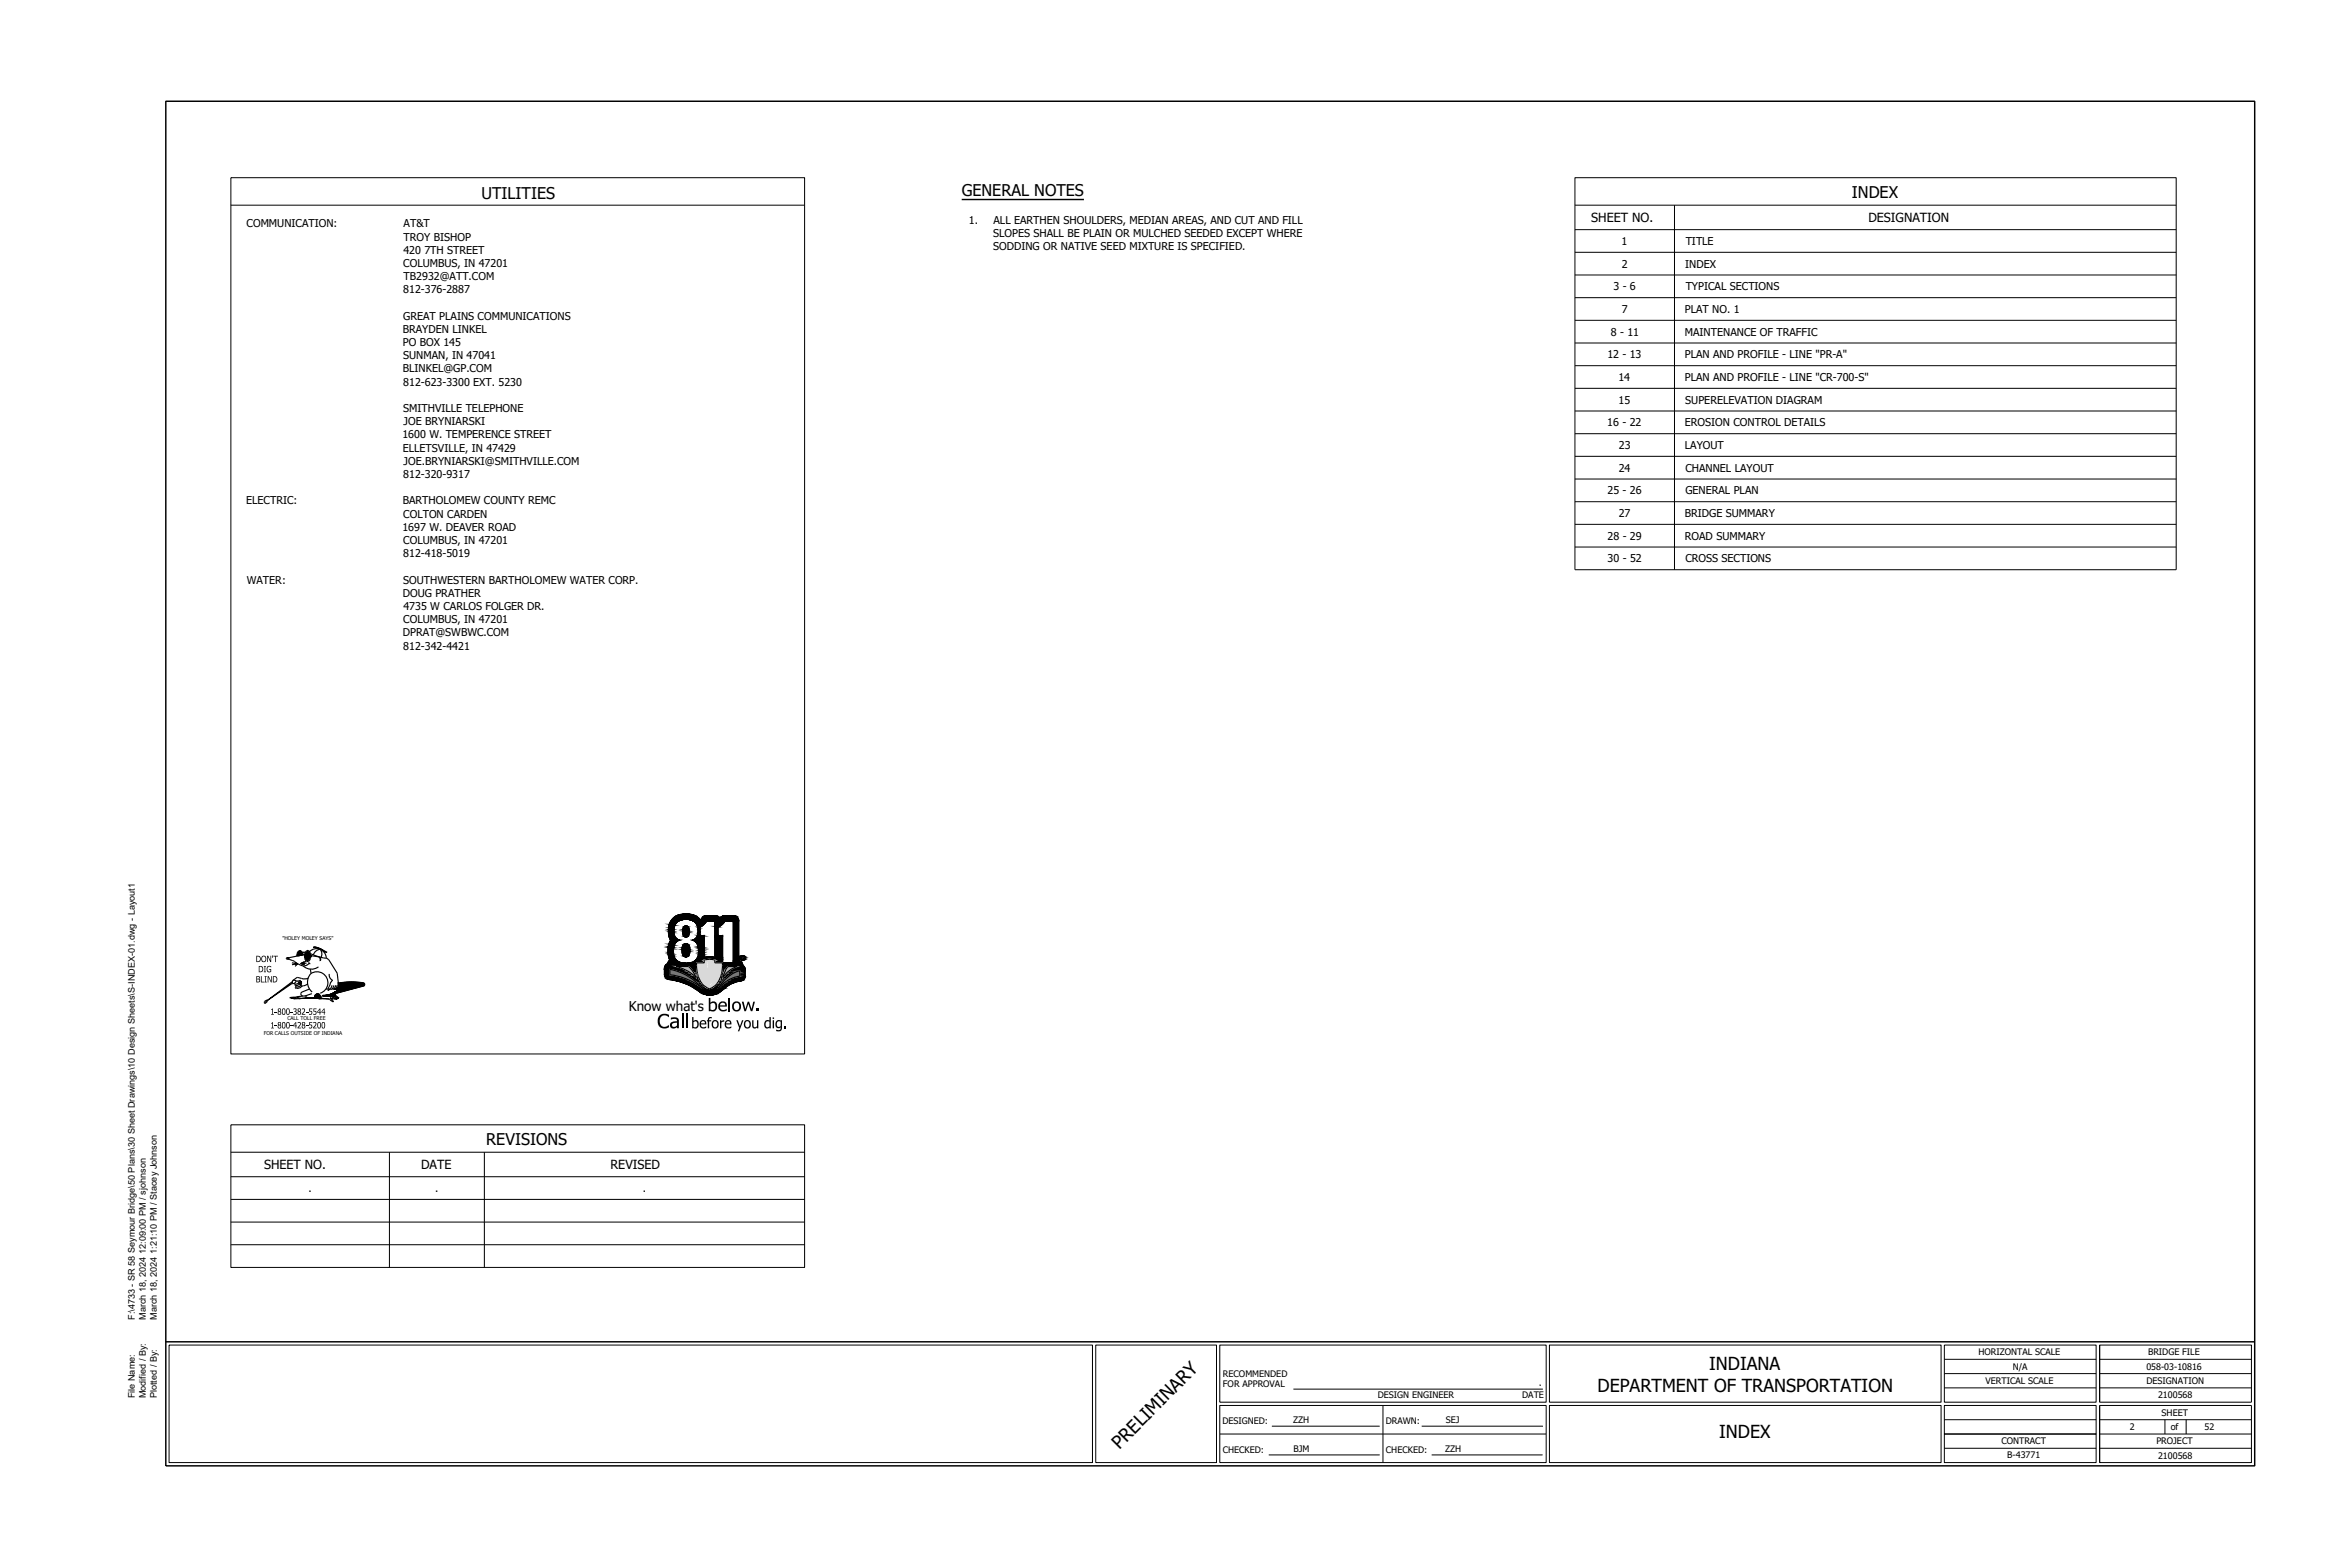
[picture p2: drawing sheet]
<svg xmlns="http://www.w3.org/2000/svg" width="914mm" height="610mm" viewBox="0 0 914 610" stroke-linecap="round" stroke-linejoin="round" font-family="sans-serif">
<defs><g id="words">
<text font-size="9.2" x="255.6" y="400">Call</text>
<text font-size="8.2" fill="#d9d9d9" x="275.3" y="393.4">below.</text>
<text font-size="7.1" x="435.6" y="563.9" transform="rotate(-45 435.6 563.9)">PRELIMINARY</text>
<g font-size="7">
<text x="268.9" y="400.1">before you dig.</text>
<text x="665.1" y="533">INDIANA</text>
<text x="621.6" y="541.6">DEPARTMENT OF TRANSPORTATION</text>
<text x="669" y="559.6">INDEX</text>
</g>
<g font-size="6.3">
<text x="187.3" y="77.5">UTILITIES</text>
<text x="374.2" y="76.3">GENERAL NOTES</text>
<text x="720.6" y="77">INDEX</text>
<text x="189.2" y="445.5">REVISIONS</text>
</g>
<text font-size="5.9" x="598.8" y="539.2">.</text>
<text font-size="5.2" x="244.7" y="393.4">Know what's</text>
<g font-size="4.9">
<text x="619.2" y="86.2">SHEET NO.</text>
<text x="727" y="86.2">DESIGNATION</text>
<text x="102.7" y="454.6">SHEET NO.</text>
<text x="163.9" y="454.6">DATE</text>
<text x="237.6" y="454.6">REVISED</text>
</g>
<g font-size="4.2">
<text x="95.9" y="88.5">COMMUNICATION:</text>
<text x="157.1" y="88.5">AT&amp;T</text>
<text x="377" y="87">1.</text>
<text x="386.6" y="87">ALL EARTHEN SHOULDERS, MEDIAN AREAS, AND CUT AND FILL</text>
<text x="157.1" y="93.6">TROY BISHOP</text>
<text x="386.4" y="92.1">SLOPES SHALL BE PLAIN OR MULCHED SEEDED EXCEPT WHERE</text>
<text x="631" y="95.3">1</text>
<text x="655.9" y="95.3">TITLE</text>
<text x="157" y="98.7">420 7TH STREET</text>
<text x="386.4" y="97.3">SODDING OR NATIVE SEED MIXTURE IS SPECIFIED.</text>
<text x="156.9" y="103.9">COLUMBUS, IN 47201</text>
<text x="631" y="104.1">2</text>
<text x="655.7" y="104.1">INDEX</text>
<text x="157.1" y="109">TB2932@ATT.COM</text>
<text x="627.8" y="112.9">3 - 6</text>
<text x="655.9" y="112.9">TYPICAL SECTIONS</text>
<text x="156.9" y="114.2">812-376-2887</text>
<text x="156.9" y="124.4">GREAT PLAINS COMMUNICATIONS</text>
<text x="631" y="121.7">7</text>
<text x="655.6" y="121.7">PLAT NO. 1</text>
<text x="156.7" y="129.5">BRAYDEN LINKEL</text>
<text x="626.8" y="130.6">8 - 11</text>
<text x="655.6" y="130.6">MAINTENANCE OF TRAFFIC</text>
<text x="156.7" y="134.6">PO BOX 145</text>
<text x="156.9" y="139.8">SUNMAN, IN 47041</text>
<text x="625.4" y="139.4">12 - 13</text>
<text x="655.6" y="139.4">PLAN AND PROFILE - LINE &quot;PR-A&quot;</text>
<text x="156.7" y="144.9">BLINKEL@GP.COM</text>
<text x="629.7" y="148.2">14</text>
<text x="655.6" y="148.2">PLAN AND PROFILE - LINE &quot;CR-700-S&quot;</text>
<text x="156.9" y="150.1">812-623-3300 EXT. 5230</text>
<text x="156.9" y="160.3">SMITHVILLE TELEPHONE</text>
<text x="629.8" y="157">15</text>
<text x="655.8" y="157">SUPERELEVATION DIAGRAM</text>
<text x="157" y="165.4">JOE BRYNIARSKI</text>
<text x="625.4" y="165.8">16 - 22</text>
<text x="655.6" y="165.8">EROSION CONTROL DETAILS</text>
<text x="156.6" y="170.6">1600 W. TEMPERENCE STREET</text>
<text x="156.7" y="175.7">ELLETSVILLE, IN 47429</text>
<text x="629.9" y="174.6">23</text>
<text x="655.6" y="174.6">LAYOUT</text>
<text x="157" y="180.8">JOE.BRYNIARSKI@SMITHVILLE.COM</text>
<text x="629.8" y="183.5">24</text>
<text x="655.8" y="183.5">CHANNEL LAYOUT</text>
<text x="156.9" y="186">812-320-9317</text>
<text x="95.8" y="196.2">ELECTRIC:</text>
<text x="156.7" y="196.2">BARTHOLOMEW COUNTY REMC</text>
<text x="625.5" y="192.3">25 - 26</text>
<text x="655.8" y="192.3">GENERAL PLAN</text>
<text x="156.9" y="201.4">COLTON CARDEN</text>
<text x="629.9" y="201.1">27</text>
<text x="655.6" y="201.1">BRIDGE SUMMARY</text>
<text x="156.6" y="206.5">1697 W. DEAVER ROAD</text>
<text x="625.5" y="209.9">28 - 29</text>
<text x="655.6" y="209.9">ROAD SUMMARY</text>
<text x="156.9" y="211.7">COLUMBUS, IN 47201</text>
<text x="156.9" y="216.8">812-418-5019</text>
<text x="625.5" y="218.7">30 - 52</text>
<text x="655.8" y="218.7">CROSS SECTIONS</text>
<text x="96" y="227">WATER:</text>
<text x="156.9" y="227">SOUTHWESTERN BARTHOLOMEW WATER CORP.</text>
<text x="156.7" y="232.2">DOUG PRATHER</text>
<text x="157" y="237.3">4735 W CARLOS FOLGER DR.</text>
<text x="156.9" y="242.5">COLUMBUS, IN 47201</text>
<text x="156.7" y="247.6">DPRAT@SWBWC.COM</text>
<text x="156.9" y="252.8">812-342-4421</text>
<text x="120.1" y="463.7">.</text>
<text x="169.4" y="463.7">.</text>
<text x="250.1" y="463.7">.</text>
</g>
<g font-size="4.1">
<text x="99.5" y="374.3">DON'T</text>
<text x="99.5" y="382.2">BLIND</text>
<text x="100.6" y="378.2">DIG</text>
<text x="105.2" y="394.8">1-800-382-5544</text>
<text x="105.2" y="400.1">1-800-428-5200</text>
</g>
<g font-size="3.5">
<text x="52.4" y="513.5" transform="rotate(-90 52.4 513.5)">F:\4733 - SR 58 Seymour Bridge\50 Plans\30 Sheet Drawings\10 Design Sheets\S-INDEX-01.dwg - Layout1</text>
<text x="56.7" y="513.5" transform="rotate(-90 56.7 513.5)">March 18, 2024 12:09:00 PM / sjohnson</text>
<text x="61" y="513.5" transform="rotate(-90 61 513.5)">March 18, 2024 1:21:10 PM / Stacey Johnson</text>
<text x="769.8" y="527.2">HORIZONTAL SCALE</text>
<text x="835.8" y="527.3">BRIDGE FILE</text>
<text x="783.2" y="532.8">N/A</text>
<text x="835.2" y="532.8">058-03-10816</text>
<text x="475.9" y="535.8">RECOMMENDED</text>
<text x="475.9" y="539.7">FOR APPROVAL</text>
<text x="772.6" y="538.3">VERTICAL SCALE</text>
<text x="835.2" y="538.4">DESIGNATION</text>
<text x="52.4" y="544" transform="rotate(-90 52.4 544)">File Name:</text>
<text x="56.7" y="544" transform="rotate(-90 56.7 544)">Modified / By:</text>
<text x="61" y="544" transform="rotate(-90 61 544)">Plotted / By:</text>
<text x="536.1" y="544">DESIGN ENGINEER</text>
<text x="592.3" y="544">DATE</text>
<text x="839.7" y="544">2100568</text>
<text x="841.1" y="550.7">SHEET</text>
<text x="475.6" y="554">DESIGNED:</text>
<text x="503.2" y="553.6">ZZH</text>
<text x="539.2" y="554.1">DRAWN:</text>
<text x="562.6" y="553.6">SEJ</text>
<text x="828.7" y="556.4">2</text>
<text x="844.7" y="556.3">of</text>
<text x="857.8" y="556.2">52</text>
<text x="778.7" y="561.8">CONTRACT</text>
<text x="839" y="561.8">PROJECT</text>
<text x="475.8" y="565.2">CHECKED:</text>
<text x="503.3" y="564.7">BJM</text>
<text x="539.3" y="565.2">CHECKED:</text>
<text x="562.3" y="564.7">ZZH</text>
<text x="781" y="567.4">B-43771</text>
<text x="839.7" y="567.5">2100568</text>
</g>
<g font-size="2">
<text x="109.9" y="365.7">&quot;HOLEY MOLEY SAYS&quot;</text>
<text x="111.8" y="396.9">CALL TOLL FREE</text>
<text x="102.6" y="402.5">FOR CALLS OUTSIDE OF INDIANA</text>
</g>
</g></defs>
<!-- layer: TEXT-ANNO -->
<g fill="none" stroke="#000" stroke-width=".39">
<path d="M89.8 79.8h223.3M89.8 69.1h223.3v340.9h-223.3zM612.8 69.1h234v152.5h-234zM612.8 79.8h234M651.6 79.8v141.8M612.8 89.3h234M612.8 98.1h234M612.8 107h234M612.8 115.8h234M612.8 133.4h234M612.8 124.6h234M612.8 159.9h234"/>
<path d="M612.8 142.3h234M612.8 151.1h234M612.8 177.5h234M612.8 168.7h234M612.8 195.2h234M612.8 186.4h234M612.8 212.8h234M612.8 204h234M89.8 437.6h223.3v55.5h-223.3zM89.8 448.2h223.3M89.8 457.8h223.3M151.5 448.2v44.9"/>
<path d="M188.5 448.2v44.9M89.8 466.6h223.3M89.8 475.4h223.3M89.8 484.2h223.3"/>
</g>
<!-- layer: 0 -->
<g fill="none" stroke="#000" stroke-width=".44">
<path d="M119.2 388.3h.1M119.4 388.3h.1M119.5 388.3h.1M119.7 388.3h.1M119.8 388.2l.1 .1M120 388.2l-.1 .1M120.2 388.2h-.1M120.2 388.2l.6 .1M120.9 388.2l-.1 .1M121.5 388.1l.1 .2M121.6 388.1l-.7 .1M121.7 388.1l.2 .2"/>
<path d="M121.8 388.1l-.2 .2M122.5 388.1l.2 .2M122.6 387.3l1 1M122.6 387.2l1.5 1.4 .4-.3M122.7 387l1.6 1.6M122.9 386.9l1.6 1.7M123 386.8l1.7 1.8M123.1 386.8l1.4 1.4M123.2 386.7v.1M123.2 386.7l-.7 .8 .9 .8 1.1-1.1M123.3 386.7l1.3 1.3M123.4 386.7l1.2 1.2"/>
<path d="M123.4 386.7h.1M123.5 386.7l-1.1 1 .8 .6 1.2-1.2M123.7 386.7h.1M124 386.8l-1.5 1.5-.6-.2M124.1 386.9l-1.4 1.4M124.2 387l-1.2 1.3-.5-.4 1.2-1.2 .9 .9M124.5 388.3h.1M124.5 387.2v.1M124.5 387.4l-1 .9M124.6 387.5l-.8-.8-1.5 1.6-.2-.2-.3 .2M124.6 387.5l-.8 .8M124.6 387.9l-.6 .6"/>
<path d="M124.6 388.3l-.2 .3M124.6 387.7l-.6 .6M124.7 388.3l.2 .2M124.8 388.4l-.2 .2M124.9 388.4l.6 .1M125 388.4l-.2 .1M125.5 387.5h.1M125.6 387.2l.2 .3M125.6 388.4l-.1 .1M125.7 388.4v.1M125.7 387.2l-.2 .2M125.8 387.2l.2 .3"/>
<path d="M125.8 388.5h.1M125.9 388.5h.1M125.9 387.5l.3-.3 .2 .3M126.1 387.5l.3-.3 .2 .3M126.2 387.5l-.3-.3-.2 .3M126.6 387.2l.3 .3M126.6 387.2l-.3 .3M126.8 387.5l.3-.4 .4 .4M126.9 387.1l-.3 .4M127 387.1l.3 .4M127.3 387.1l.4 .4M127.4 387.1l-.4 .4-.2-.3"/>
<path d="M127.5 387.1l.4 .4M127.7 387l-.5 .5M128.1 386.9l.5 .6M128.2 386.9l-.5 .6M128.2 386.9l.6 .6M128.6 386.8l-.7 .7M128.7 386.7l.7 .8M129.5 386.4l1 1M129.6 386.3l.9 .9-.2 .2-1-.9-1 1-.4-.5-.5 .5M129.7 386.3l-1.2 1.2M129.8 386.2l.7 .8-.4 .4-.9-.9M129.9 386.2l.6 .6-.7 .7-.8-.9"/>
<path d="M129.9 384.7h.1M130 386.1l.6 .6M130.2 384.7h.1M130.3 386l.5 .4M130.4 384.7h.1M130.5 385.9l.5 .5M130.5 384.6l.1 .1M130.7 386.5l-.5-.5-1.5 1.5M130.7 385.7l-1.7 1.8-.6-.7M130.7 385.7l.6 .6M130.9 385.6l.6 .7M131 385.5l.7 .7"/>
<path d="M131.1 385.4l.7 .8M131.1 384.5l1.4 1.5M131.2 384.5l1.5 1.4M131.4 384.2l1.6 1.6M131.5 384.1l1.7 1.7M131.6 384l1.7 1.8M131.6 383l2.6 2.5M131.6 382.5l3 2.9M131.7 383.2l2.3 2.4M131.7 383.5l1.2-1.3 2.8 2.9M131.9 382.4l3 2.9M132.3 382.3l2.9 3"/>
<path d="M132.4 382.3l-.8 .7M132.5 382.3l2.9 2.9M132.6 382.3l-.9 .9M132.7 382.3l2.9 2.9 3.1-3.2 1.8 1.8 1.3-1.2M133.2 382.2l2.9 2.8M133.4 382.2l-1.8 1.8M133.5 382.2l2.7 2.8M133.6 382.1l-2.7 2.7M133.6 382.1l2.8 2.8M134.2 382.1l2.7 2.7M134.3 382.1l-3.2 3.2M134.4 382.1l2.7 2.6"/>
<path d="M134.6 382.1l-5.4 5.4-.7-.7M134.6 382.1l2.7 2.6M135.4 382l2.5 2.5 2.4-2.3M135.5 382l-4.4 4.4-.5-.6M135.9 385.1l-2.8-2.9-1.5 1.5 2.1 2M136.1 382l2.4 2.4M136.2 382l-4.2 4.1-.9-.9M136.3 382l2.3 2.3M136.4 382l-4.1 4-1.5-1.3M136.5 382l2.3 2.3 2-2M136.6 384.9l-2.8-2.8-2.8 2.9 1.2 1.1M136.6 382l-4 4"/>
<path d="M136.7 382l2.3 2.3M136.8 382l-3.9 3.9-1.6-1.6M136.9 382l2.2 2.2 1.9-1.9M137 382l-3.8 3.8M137.1 382l2.2 2.2M137.2 382l-3.7 3.7-1.9-1.9M137.4 382l2.1 2.1M137.5 382l-3.7 3.6-2.1-2.2M137.5 384.7l-2.7-2.7-5.4 5.5M137.6 382l2.1 2 1.7-1.6 .5 .4M137.7 382l-3.6 3.6M137.8 384.6l-2.5-2.6-4.4 4.4"/>
<path d="M138 382l2 2 1.6-1.6M138.1 382l-3.4 3.4-2.9-3-.2 .2M138.1 384.5l-2.4-2.5-4.3 4.3M138.3 382l1.9 1.9M138.3 382l-3.3 3.3-2.9-2.9-.5 .4 2.8 2.7 3.5-3.5 1.9 2M138.3 384.4l-2.4-2.4-4.2 4.2M139.1 382.1l-2.9 2.9M139.2 382.1l1.7 1.7 1-1M139.3 382.1l-2.8 2.8M139.4 382.1l1.6 1.6M139.5 382.1l-2.7 2.8-2.8-2.8-2.9 3M140.1 382.2l-2.5 2.4-2.6-2.6-5.4 5.5-.7-.8-.8 .8-.4-.5"/>
<path d="M140.2 382.2l1.3 1.4M140.4 383.9l-1.9-1.9-3.2 3.2M140.4 382.2l1.3 1.3M140.5 382.2l-2.3 2.3M140.7 383.8l-1.7-1.7-3.1 3M140.9 382.3l1 .9M141.2 382.3l.7 .8M141.2 383.7l-1.5-1.6-2.6 2.7M141.2 382.3l-1.8 1.8M141.3 382.3a.65 .65 0 0 1 .6 .6 .65 .65 0 0 1-.5 .7M141.4 383.6l-1.5-1.5-2.5 2.6M141.7 382.5l-1.4 1.4"/>
<path d="M141.8 383.4l-1.1-1.2-2.2 2.2M141.9 383.2l-.4 .4M141.9 382.9l-.7 .8"/>
</g>
<!-- layer: HOLEY MOLEY -->
<g fill="none" stroke="#000" stroke-width=".44">
<path d="M111.4 373h.1M111.5 373l.1 .1M111.6 373.1l2.3 .6M112.5 372.5l-.6 .6M112.5 372.6l-1 .1v.3M112.5 372.5l-.9 .1M113.6 374.6l2.1 .3-2.1 .4M114 373.7l1.5 1.1 2.5 1M114.6 374.8h1.1M114.7 375.1l1.2-.2-1.1 1M114.8 374.5l.6 .1M115.9 374.9l-1 .4"/>
<path d="M116 370.6l.4-.4-.3 .3 1.1 1.1M116 370.6l1.1 1 .5-.4M116.5 370.2l1.1 1.1-.2 .3M116.6 370.1l1 .9M116.7 370.1l-.8 .8M116.7 370.1l.4 .1M116.7 370.1l-.3 .1M116.9 370.1l.5 .6M116.9 370.1l-1.1 1.1M117 370.2l-1.2 1.3M117.1 370.2l.3 .4M117.1 370.3l-1.4 1.4"/>
<path d="M117.2 370.4l-1.5 1.5 .4-1.3M117.3 370.5l-1.3 1.3M117.4 370.6l.2 .5M117.4 370.7l-1.1 1.1 1.9-.4M117.5 370.8l-.9 .9M117.5 371l-.6 .7M117.6 371.1v.4M117.8 370.6h.1M117.8 371.5v-.2a1.18 1.18 0 0 0-1.2-1.5 1.18 1.18 0 0 0-1.1 1.5v.6M117.8 370.7l-.1 .1M118 375.8a4.6 4.6 0 0 0 5.9 .3M118.4 374.4l-1.4 .5 1.6-.2"/>
<path d="M118.5 370.6l.2 .1M118.5 370.6l-.7 .1M118.6 370.4l-1 .1M118.6 370.4l.2 .1M118.7 375l-1.7-.1 1.5 .4M118.7 371.6l1.6 1.5M118.8 372.4l1.1 1.2M118.8 371.4l1.6 1.6M118.8 371.2l1.4-.7-1.5 1.5 1.4 1.4M118.8 371.2l1.7 1.7M118.8 371.2l-6.3 1.4M118.8 372.6l.2 .5"/>
<path d="M118.9 371l1.6 1.7M119 370.7l1.6 1.6M119 373.1l.3 .4M119 370.7l-.2 1.9M119.1 374l-2.1 .9 1.4-.8M119.2 370.5l1.4 1.5-1.4 1.4M119.3 370.4l1.3 1.3M119.3 374.7l-2.2 .2M119.3 369.9l.1-.1a2.1 2.1 0 0 1 1.3 3.2 1.08 1.08 0 0 1-1.2 1 1.08 1.08 0 0 1-.9-1.3v-1.7l.7-1.1M119.4 370.3h.6l.6 .9M119.4 370.3l-.4 .4 1.6 1.5M119.4 370.3l1.2 1.2"/>
<path d="M119.5 370.2l1.1 1M119.6 370.2l-.7 .7 1.7 1.6M119.7 370.2l.8 .7M119.8 370.2l-1 1M119.9 374.6l.5 .1 .2 .4M120 370.3l-1.3 1.2M120.1 370.4l-1.4 1.4 1.5 1.5M120.2 370.5h.1M120.3 370.6l-1.6 1.6 1.3 1.3M120.3 373.1l-.3 .4 .3-.3M120.3 374.7l-1 .8-1.3 .3M120.4 370.7l-1.7 1.7"/>
<path d="M120.4 370.2a3.7 3.7 0 0 1 4.1-.9 3.7 3.7 0 0 1 2.3 3.4l-1.9-.3M120.5 370.9l-1.7 1.7M120.5 371l-1.7 1.7 .9 .9 .8-.8M120.5 372.6l-.2 .5M120.6 371.2l-1.7 1.7M120.6 372.5l-1.1 1.1-.5-.5M120.6 371.2v1.4M120.6 372.2l-1.3 1.3h.7M120.6 371.4l-1.7 1.6M120.6 377l.3 1.8M120.6 371.8l-1.5 1.5M120.6 371.6l-1.6 1.6"/>
<path d="M120.8 370.9l4.1 1.5 .3-1-.3-1.6-.3-.5-1.2 .4-.9 .7-.6 1.1M120.9 371.6h.3v.6h-.3M120.9 378.8a4.9 4.9 0 0 0 .6 7.1M120.9 378.8a4.3 4.3 0 0 1 6.3 1.6 4.3 4.3 0 0 1-2.6 6M121.2 371.8l2.9 .4M121.9 368.5l.6-.2 2.1 .7zM124.1 372.2l.7 .7-.2 .9v-.9l-.5-.5M124.6 369l2.7 1.5h-.7zM124.6 369l-.1 .3M124.7 369.1l-.1 .2M127 372.6l.9 .8 3.3 5.2 .4 3.5M128.1 378.9l.2 1.5 1.2 1"/>
<path d="M102.9 390.2h.2M103 389.6l-.1 .6M103 389.6l.1 .1M103.2 389.7v.5M103.7 389.1l.1 .7M103.7 389.1l-.7 .5M103.7 389.1l.2 .2M103.8 389.9l-.7 .4M103.9 389.3v.3M103.9 389.6l-.1 .2M113.8 381.8l-10.1 7.6 10.1-6.9M113.8 381.5v1.2l.7-.2 .7-.9h.9"/>
<path d="M113.8 381.5l.8-.2 .6 .3M114.9 382.9l.1 .5M115.2 383.4l-.2 1h1.2l1-.5M115.2 388.3l-.6-.3-1.4 .3h2l-.9 .3 2-.1M115.5 388.2l.8 .3M116.1 381.6l.8-.2-.5 .9 .9-.6-.6 1.1M116.1 381.6v.5l.4 .2M116.3 388.5l6.2-.4-3.5 .2h5.1zM116.4 382.3l.3 .5M116.4 382.3l-1.3 .6-.5-.4M116.7 382.8l.6 .3M116.9 387.8l-1.7 .5"/>
<path d="M117.1 386.5l-.1 .1M117.1 386.6l.4 .7M117.2 383.1l-1.1 .8-1 .1M117.2 383.1l.1-1-1 1-1.3 .3M117.2 383.1v.9M117.5 387.3l.3 .2M119.5 387.5h-2.1l-4.7 .7h1M119.7 382.7l-2.5 1.3M119.9 380.5l-1.6 .3-2.6-.6-1.9 1.3M120.4 384.7l-2.9 1.2-.4 .6M121.3 386.5l-2.6 1M122.5 388.1a1.07 1.07 0 0 1 1.2-1.4 1.07 1.07 0 0 1 .8 1.6"/>
<path d="M124.1 388.3l-.1 .3 2-.1M124.4 388.3l1.7 .2M124.5 388.3l3.7 .4M125.5 387.2l.1 .3-.1-.3M126 388.5h.1M126.1 388.5l2.1 .2M126.5 387.2l1.5-.2-2.5 .2M126.8 384.7h.8M127.7 384.5l.8 .2M128.2 386.9h-.1M128.2 386.9l1.3-.5-1.3 .5M128.5 384.7h.2"/>
<path d="M128.6 384.6l-.1 .1M128.6 384.6l.6 .2M129.1 387.9l1.3 .4M129.2 383.3l-.6 1.3M129.4 389l-.6 .3M129.5 381.4l-.9 1.1-.9 2.9 .8-.7M129.9 383.3l-.7 1.5M129.9 384.7h-.6M130 387.7l1.1 .3M130 388.6l-1.6-.4 1 .9 .3 .7-1.5-1.1M130.4 388.3l-.4 .3M130.5 387.4l-4.9 .1"/>
<path d="M130.6 384.6l-.7 .1M130.6 383.3l-.7 1.4M130.8 384.7h-1h1M130.8 384.7l.3 .5-.3 .4M130.8 385.7l-1.3 .7M131 387.6l.9 .7-.8-.3 .4 .6-1.1-.3 .7 .5-1.1-.2M131.1 387.6v.4M131.1 388l-.7 .3M131.2 383.2l-.6 1.4M131.7 383.5a1.22 1.22 0 0 1-1.3 1.2M131.7 383.5l-.1-1.4 .1 1.4M141.3 382.3l-4.8-.3-4.9 .4"/>
<path d="M141.5 383.6l-10.6 2.8-.4 .3v.7l.6 .2"/>
</g>
<!-- layer: 0 -->
<g fill="#000">
<circle cx="119" cy="388.3" r=".22"/>
<circle cx="122.4" cy="387.7" r=".22"/>
<circle cx="122.5" cy="387.9" r=".22"/>
<circle cx="122.5" cy="387.4" r=".22"/>
<circle cx="122.6" cy="387.2" r=".22"/>
<circle cx="122.7" cy="387" r=".22"/>
<circle cx="123" cy="386.8" r=".22"/>
<circle cx="123.1" cy="386.8" r=".22"/>
<circle cx="123.3" cy="386.7" r=".22"/>
<circle cx="123.5" cy="386.7" r=".22"/>
<circle cx="123.7" cy="386.7" r=".22"/>
<circle cx="124" cy="386.8" r=".22"/>
<circle cx="124.5" cy="388.2" r=".22"/>
<circle cx="124.6" cy="387.6" r=".22"/>
<circle cx="124.6" cy="388" r=".22"/>
<circle cx="124.6" cy="387.8" r=".22"/>
<circle cx="126" cy="388.5" r=".22"/>
<circle cx="130.2" cy="384.7" r=".22"/>
<circle cx="130.4" cy="384.7" r=".22"/>
<circle cx="130.5" cy="387.4" r=".22"/>
</g>
<!-- layer: HOLEY MOLEY -->
<circle cx="117" cy="382.5" r=".22" fill="#000"/>
<path d="M111.6 372.6h.9z" fill="#000" stroke="#000" stroke-width=".39"/>
<!-- layer: Call811-black -->
<g fill="#000" stroke="#000" stroke-width=".39">
<path d="M266.4 355.6h1.2zM265.8 371.7h2.2zM265.9 367.6h2.1zM266 367.4h1.8zM266.4 367.2h1zM266.7 372.2h.5zM266.7 367.1h.4zM266.8 360.2h.3zM267.5 374.7h3.5zM270.6 373.5h3.4zM273.6 364l.4-.1zM275.4 372.3h1.2z"/>
<path d="M288.4 372h.2zM288.8 373.5h.4zM288.8 371.8h.3zM289.4 373.3h.2zM289.3 373.4h.2z"/>
<path d="M260.4 359.6l2.2 .4 .2-.4zM260.4 359.6l2.2 .4h-2.3z"/>
<path d="M260.4 359.5h2.4zM260.4 359.5l2.4 .1z"/>
<path d="M260.6 359.2l2.2 .3 .3-.3zM260.6 359.2l2.2 .3h-2.4z"/>
<path d="M260.7 358.9l2.4 .3 .2-.3zM260.7 358.9l2.4 .3h-2.5z"/>
<path d="M260.8 358.8h2.6zM260.8 358.8l2.5 .1z"/>
<path d="M260.9 358.5l2.5 .3 .4-.3zM260.9 358.5l2.5 .3h-2.6z"/>
<path d="M261 358.3h3.1zM261 358.3l2.8 .2h-2.9z"/>
<path d="M261.1 358.2h3.3zM261.1 358.2l3 .1z"/>
<path d="M261.3 357.9l3.1 .3 .6-.3zM261.3 357.9l3.1 .3h-3.3z"/>
<path d="M261.4 357.8h4.2zM261.4 357.8l3.6 .1z"/>
<path d="M261.4 357.8h4.2zM261.4 357.8h4.2z"/>
<path d="M261.5 357.7h4.8zM261.5 357.7l4.1 .1z"/>
<path d="M261.5 357.7h5.5zM261.5 357.7h4.8z"/>
<path d="M266.4 355.6h1.7zM265.8 355.6h2.3z"/>
<path d="M265.8 355.6l2.7 .1zM265.4 355.7h3.1z"/>
<path d="M265.4 355.7h3.6zM264.8 355.7h4.2z"/>
<path d="M264.8 355.7l4.4 .1zM264.7 355.8h4.5z"/>
<path d="M264.7 355.8l4.9 .1zM264.2 355.9h5.4z"/>
<path d="M264.2 355.9l5.7 .1zM264 356h5.9z"/>
<path d="M264 356l6.2 .2zM263.5 356.2h6.7z"/>
<path d="M263.5 356.2l7 .1zM263.3 356.3h7.2z"/>
<path d="M263.3 356.3l7.5 .1zM263 356.4h7.8z"/>
<path d="M263 356.4l8.1 .2zM262.7 356.6h8.4z"/>
<path d="M262.7 356.6l8.7 .2-.3-.2zM262.4 356.8l.3-.2 8.7 .2z"/>
<path d="M262.4 356.8l9.2 .2zM262.2 357h9.4z"/>
<path d="M262.2 357l9.7 .3-.3-.3zM261.9 357.3l.3-.3 9.7 .3z"/>
<path d="M261.9 357.3l10.2 .1zM261.9 357.3l10.2 .1h-10.4z"/>
<path d="M261.7 357.4l10.6 .3-.2-.3zM261.7 357.4l10.6 .3h-10.8z"/>
<path d="M267 357.7h5.3zM267 357.7h5.3z"/>
<path d="M267.4 357.7h4.9zM267.4 357.7h4.9z"/>
<path d="M267.6 357.7l4.8 .1zM267.6 357.7l4.8 .1z"/>
<path d="M268.2 357.8l4.3 .1zM268.2 357.8l4.3 .1z"/>
<path d="M268.9 357.9l3.7 .1zM268.9 357.9l3.7 .1z"/>
<path d="M271.1 359.7l2.3 .3 .4-.3zM271.1 359.7l2.3 .3h-2.1z"/>
<path d="M271 359.6h2.9zM271 359.6l2.8 .1z"/>
<path d="M270.8 359.3l3.1 .3 .3-.3zM270.8 359.3l3.1 .3h-2.9z"/>
<path d="M270.8 359.2h3.5zM270.8 359.2l3.4 .1z"/>
<path d="M270.4 358.8l3.9 .4 .3-.4zM270.4 358.8l3.9 .4h-3.5z"/>
<path d="M270.4 358.8h4.2zM270.4 358.8h4.2z"/>
<path d="M270 358.5l4.6 .3 .2-.3zM270 358.5l4.6 .3h-4.2z"/>
<path d="M269.8 358.4h5.1zM269.8 358.4l5 .1z"/>
<path d="M274.8 356.2h3.7zM274.5 356.2h4z"/>
<path d="M274.5 356.2l4.2 .1zM274.4 356.3h4.3z"/>
<path d="M274.4 356.3h4.4zM274.2 356.3h4.6z"/>
<path d="M274.2 356.3l4.8 .1zM274 356.4h5z"/>
<path d="M274 356.4l5.1 .1zM273.9 356.5h5.2z"/>
<path d="M273.9 356.5l5.4 .1zM273.7 356.6h5.6z"/>
<path d="M273.7 356.6l5.7 .1zM273.6 356.7h5.8z"/>
<path d="M273.6 356.7l6 .1zM273.6 356.7l6 .1h-6.1z"/>
<path d="M273.5 356.8l6.2 .1zM273.4 356.9h6.3z"/>
<path d="M273.4 356.9l6.5 .2-.2-.2zM273.4 356.9l6.5 .2h-6.7z"/>
<path d="M273.2 357.1l6.9 .3-.2-.3zM273.2 357.1l6.9 .3h-7.1z"/>
<path d="M278.1 359.7l2.4 .4 .4-.4zM278.1 359.7l2.4 .4h-2.4z"/>
<path d="M278.1 359.3l2.8 .4 .5-.4zM278.1 359.3l2.8 .4h-2.8z"/>
<path d="M278.1 358.8l3.3 .5 .3-.5zM278.1 358.8l3.3 .5h-3.3z"/>
<path d="M278.1 358.4l3.6 .4 .4-.4zM278.1 358.4l3.6 .4h-3.6z"/>
<path d="M281.9 356.2l4 .1zM281.5 356.3h4.4z"/>
<path d="M281.5 356.3h4.5zM281.5 356.3h4.5z"/>
<path d="M281.5 356.3l4.7 .1zM281.2 356.4h5z"/>
<path d="M281.2 356.4h5.1zM281.1 356.4h5.2z"/>
<path d="M281.1 356.4l5.4 .2zM280.8 356.6h5.7z"/>
<path d="M280.8 356.6h5.8zM280.8 356.6h5.8z"/>
<path d="M280.8 356.6l6 .2zM280.5 356.8h6.3z"/>
<path d="M280.5 356.8l6.4 .1zM280.5 356.8l6.4 .1z"/>
<path d="M280.5 356.9l6.5 .2zM280.5 356.9l6.5 .2h-6.7z"/>
<path d="M280.3 357.1l6.8 .1zM280.3 357.1l6.8 .1z"/>
<path d="M280.3 357.2l6.9 .2-.1-.2zM280.3 357.2l6.9 .2h-7.1z"/>
<path d="M273 357.4l14.3 .1zM273 357.4l14.3 .1z"/>
<path d="M272.9 357.5l14.5 .4-.1-.4zM272.9 357.5l14.5 .4h-14.8z"/>
<path d="M272.6 357.9h14.8zM272.6 357.9h14.8z"/>
<path d="M272.6 357.9l14.8 .1zM272.6 357.9l14.8 .1z"/>
<path d="M268.9 358l18.5 .2v-.2zM268.9 358l18.5 .2h-17.9z"/>
<path d="M269.5 358.2h17.9zM269.5 358.2h17.9z"/>
<path d="M269.5 358.2l17.9 .2zM269.5 358.2l17.9 .2z"/>
<path d="M285.3 358.4l2.1 15.3v-15.3zM285.3 358.4l2.1 15.3h-2.1z"/>
<path d="M258.5 377.1h2.1zM258.5 377.1h2.1z"/>
<path d="M258.5 377.1l2.1 2v-2zM258.5 377.1l2.1 2h-2.1z"/>
<path d="M258.5 379.1l2.1 .1zM258.5 379.1l2.1 .1z"/>
<path d="M258.6 379.2l3.2 .2zM258.6 379.2l3.2 .2z"/>
<path d="M258.6 379.4l3.9 .1zM258.6 379.4l3.9 .1z"/>
<path d="M259.9 369.8l2.1 .4v-.4zM259.9 369.8l2.1 .4h-2.1z"/>
<path d="M259.9 370.2l2.1 .3v-.3zM259.9 370.2l2.1 .3h-2.1z"/>
<path d="M259.9 370.5l2.2 .6-.1-.6zM259.9 370.5l2.2 .6h-2.2z"/>
<path d="M259.9 369.4l2.1 .4 .1-.4zM259.9 369.4l2.1 .4h-2.1z"/>
<path d="M259.9 369.1l2.2 .3v-.3zM259.9 369.1l2.2 .3h-2.2z"/>
<path d="M259.9 371.1l2.2 .1zM259.9 371.1l2.2 .1z"/>
<path d="M260 371.2l2.2 .6-.1-.6zM260 371.2l2.2 .6h-2.1z"/>
<path d="M260 368.6l2.1 .1zM260 368.6l2.1 .1z"/>
<path d="M259.9 368.7l2.2 .4v-.4zM259.9 368.7l2.2 .4h-2.2z"/>
<path d="M260.1 371.8l2.1 .1zM260.1 371.8l2.1 .1z"/>
<path d="M260.1 362.2l2.1 .1zM260.1 362.2l2.1 .1z"/>
<path d="M260.1 362.3l2.1 .5v-.5zM260.1 362.3l2.1 .5h-2.1z"/>
<path d="M260 368.2l2.1 .4 .1-.4zM260 368.2l2.1 .4h-2.1z"/>
<path d="M260.1 362.8l2.2 .2zM260.1 362.8l2.2 .2z"/>
<path d="M260.1 371.9l2.3 .4-.2-.4zM260.1 371.9l2.3 .4h-2.2z"/>
<path d="M260.1 361.6h2.2zM260.1 361.6h2.2z"/>
<path d="M260.1 361.6l2.1 .6 .1-.6zM260.1 361.6l2.1 .6h-2.1z"/>
<path d="M260.1 363l2.2 .4v-.4zM260.1 363l2.2 .4h-2.1z"/>
<path d="M260.2 363.4l2.2 .3-.1-.3zM260.2 363.4l2.2 .3h-2.2z"/>
<path d="M260.1 367.9l2.1 .3 .1-.3zM260.1 367.9l2.1 .3h-2.2z"/>
<path d="M260.2 361l2.1 .6v-.6zM260.2 361l2.1 .6h-2.2z"/>
<path d="M260.2 360.9h2.2zM260.2 360.9l2.1 .1z"/>
<path d="M260.1 367.7h2.3zM260.1 367.7l2.2 .2z"/>
<path d="M260.2 372.3l2.4 .5-.2-.5zM260.2 372.3l2.4 .5h-2.3z"/>
<path d="M260.2 363.7l2.2 .2zM260.2 363.7l2.2 .2z"/>
<path d="M260.2 360.5l2.2 .4v-.4zM260.2 360.5l2.2 .4h-2.2z"/>
<path d="M260.2 363.9l2.4 .3-.2-.3zM260.2 363.9l2.4 .3h-2.3z"/>
<path d="M258.6 379.5l4.3 .1zM258.6 379.5l4.3 .1z"/>
<path d="M260.3 360.2l2.1 .3 .1-.3zM260.3 360.2l2.1 .3h-2.2z"/>
<path d="M260.2 367.3l2.2 .4 .2-.4zM260.2 367.3l2.2 .4h-2.3z"/>
<path d="M260.3 364.2l2.3 .1zM260.3 364.2l2.3 .1z"/>
<path d="M260.3 360h2.3zM260.3 360l2.2 .2z"/>
<path d="M260.3 364.3l2.5 .4-.2-.4zM260.3 364.3l2.5 .4h-2.4z"/>
<path d="M260.3 372.8h2.3zM260.3 372.8h2.3z"/>
<path d="M260.3 372.8l2.6 .4-.3-.4zM260.3 372.8l2.6 .4h-2.4z"/>
<path d="M260.3 367.1h2.4zM260.3 367.1l2.3 .2z"/>
<path d="M260.4 366.9l2.3 .2 .1-.2zM260.4 366.9l2.3 .2h-2.4z"/>
<path d="M260.4 364.7l2.5 .1zM260.4 364.7l2.5 .1z"/>
<path d="M260.5 373.2l2.7 .3-.3-.3zM260.5 373.2l2.7 .3h-2.6z"/>
<path d="M258.6 379.6l5.4 .2-1.1-.2zM258.6 379.6l5.4 .2h-5.3z"/>
<path d="M260.5 364.8l2.7 .2-.3-.2zM260.5 364.8l2.7 .2h-2.6z"/>
<path d="M258.7 376l5.1 .2zM258.7 376l5.1 .2h-5.2z"/>
<path d="M260.6 366.5l2.2 .4 .3-.4zM260.6 366.5l2.2 .4h-2.4z"/>
<path d="M260.6 365l2.8 .3-.2-.3zM260.6 365l2.8 .3h-2.7z"/>
<path d="M260.6 366.4h2.6zM260.6 366.4l2.5 .1z"/>
<path d="M260.6 373.5l2.6 .1zM260.6 373.5l2.6 .1z"/>
<path d="M260.6 373.6l2.9 .2zM260.4 373.8h3.1z"/>
<path d="M260.7 365.3h2.8zM260.7 365.3h2.8z"/>
<path d="M260.7 366.2l2.5 .2 .3-.2zM260.7 366.2l2.5 .2h-2.6z"/>
<path d="M260.4 373.8l3.2 .1zM260.4 373.8l3.2 .1z"/>
<path d="M260.7 365.3l3.2 .3-.4-.3zM260.7 365.3l3.2 .3h-3.1z"/>
<path d="M260.3 373.9l3.5 .1zM260.3 373.9l3.5 .1z"/>
<path d="M260.2 374l3.9 .2zM260.2 374l3.9 .2h-4z"/>
<path d="M258.6 376.2l5.4 .1zM258.6 376.2l5.4 .1z"/>
<path d="M260.9 365.9l2.6 .3 .4-.3zM260.9 365.9l2.6 .3h-2.8z"/>
<path d="M260.8 365.6l3.6 .1zM260.8 365.6l3.6 .1z"/>
<path d="M258.7 379.8l5.4 .1zM258.7 379.8l5.4 .1z"/>
<path d="M258.6 376.3l6.4 .3-1-.3zM258.6 376.3l6.4 .3h-6.5z"/>
<path d="M258.7 379.9l6.4 .3-1-.3zM258.7 379.9l6.4 .3h-6.2z"/>
<path d="M260.1 374.2h4.2zM260.1 374.2h4.2z"/>
<path d="M260.9 365.8h3.4zM260.9 365.8l3 .1z"/>
<path d="M260 374.2l4.7 .2zM260 374.2l4.7 .2z"/>
<path d="M260.9 365.7h3.5zM260.9 365.7l3.4 .1z"/>
<path d="M260 374.4l5.1 .1zM260 374.4l5.1 .1z"/>
<path d="M258.5 376.6h6.5zM258.5 376.6h6.5z"/>
<path d="M258.5 376.6l7.5 .4-1-.4zM258.5 376.6l7.5 .4h-7.5z"/>
<path d="M259.9 374.5l5.4 .1zM259.9 374.5l5.4 .1z"/>
<path d="M259.9 374.6l6 .1zM259.9 374.6l6 .1z"/>
<path d="M259.9 374.7h6.5zM259.9 374.7h6.5z"/>
<path d="M258.5 377l7.7 .1zM258.5 377l7.7 .1z"/>
<path d="M260.6 377.1h5.7zM260.6 377.1h5.7z"/>
<path d="M260.8 377.1l6 .3-.5-.3zM260.8 377.1l6 .3z"/>
<path d="M259.9 374.7h7.1zM259.9 374.7h7.1z"/>
<path d="M266.7 372.2h.4zM266.7 372.2h.4z"/>
<path d="M261.9 377.4h5zM261.9 377.4h5z"/>
<path d="M262 377.4l5.5 .3-.6-.3zM262 377.4l5.5 .3h-4.3z"/>
<path d="M266.8 360.2l.3 .1zM266.7 360.3h.4z"/>
<path d="M266.7 360.3h.6zM266.5 360.3h.8z"/>
<path d="M266.7 367.1h.4zM266.7 367.1h.4z"/>
<path d="M266.7 364.5h.4zM266.7 364.5h.4zM266.7 364.5h.4z"/>
<path d="M266.7 367.1l.7 .1zM266.4 367.2h1zM266.4 367.2h1z"/>
<path d="M266.5 364.4h.8zM266.5 364.4l.6 .1z"/>
<path d="M266.5 360.3h.8zM266.5 360.3h.8z"/>
<path d="M266.5 360.3l1 .1zM266.3 360.4h1.2z"/>
<path d="M266.5 364.4h.8zM266.5 364.4h.8z"/>
<path d="M266.4 372.2h1zM266.4 372.2h.8z"/>
<path d="M266.4 367.2l1.2 .1zM266.2 367.3h1.4z"/>
<path d="M266.4 372.2h1zM266.4 372.2h1z"/>
<path d="M266.3 364.4h1.2zM266.3 364.4h1.2z"/>
<path d="M266.3 364.4h1.2zM266.3 364.4h1z"/>
<path d="M263.2 377.7l4.5 .2zM263.2 377.7l4.5 .2z"/>
<path d="M266.3 360.4h1.2zM266.3 360.4h1.2z"/>
<path d="M266.3 360.4l1.4 .1zM266.2 360.5h1.5zM266.2 360.5h1.5zM266.2 360.5h1.5z"/>
<path d="M266.2 367.3h1.4zM266.2 367.3h1.4z"/>
<path d="M266.2 372h1.4zM266.2 372h1.4z"/>
<path d="M266.2 372h1.4zM266.2 372l1.2 .2z"/>
<path d="M266.2 367.3l1.6 .1zM266 367.4h1.8zM266 367.4h1.8z"/>
<path d="M266.2 364.3h1.5zM266.2 364.3l1.3 .1z"/>
<path d="M266.2 360.5l1.6 .1zM266.2 360.5l1.6 .1h-1.8zM266 360.6h1.8zM266 360.6h1.8z"/>
<path d="M266.2 364.2h1.5zM266.2 364.2l1.5 .1z"/>
<path d="M263.5 377.9l4.7 .3-.5-.3zM263.5 377.9l4.7 .3h-3.8z"/>
<path d="M266 371.9h1.8zM266 371.9l1.6 .1z"/>
<path d="M266 360.6l1.9 .2zM266 360.6l1.9 .2h-2z"/>
<path d="M266 364.1h1.8zM266 364.1h1.8z"/>
<path d="M266 364.1h1.8zM266 364.1l1.7 .1z"/>
<path d="M266 367.4l2 .2zM266 367.4l2 .2h-2.1zM265.8 367.6h2.2z"/>
<path d="M266 371.9h1.8zM266 371.9h1.8z"/>
<path d="M265.9 360.8l2.2 .4-.2-.4zM265.9 360.8l2.2 .4h-2.4z"/>
<path d="M265.9 363.9h2zM265.9 363.9l1.9 .2z"/>
<path d="M265.8 367.6l2.3 .2-.1-.2zM265.8 367.6l2.3 .2h-2.4z"/>
<path d="M265.9 371.7h2.1zM265.9 371.7l1.9 .2z"/>
<path d="M265.8 363.6l2.1 .3 .2-.3zM265.8 363.6l2.1 .3h-2z"/>
<path d="M265.7 361.2l2.5 .4-.1-.4zM265.7 361.2l2.5 .4h-2.5z"/>
<path d="M265.7 367.8l2.5 .3-.1-.3zM265.7 367.8l2.5 .3h-2.6z"/>
<path d="M265.7 371.5h2.4zM265.7 371.5l2.3 .2zM265.8 371.7h2.2z"/>
<path d="M265.7 363.2l2.4 .4 .1-.4zM265.7 363.2l2.4 .4h-2.3z"/>
<path d="M265.7 361.6l2.5 .6v-.6zM265.7 361.6l2.5 .6h-2.6z"/>
<path d="M265.6 362.8l2.6 .4v-.4zM265.6 362.8l2.6 .4h-2.5z"/>
<path d="M264.4 378.2l4.2 .2zM264.4 378.2l4.2 .2z"/>
<path d="M265.6 362.2l2.6 .6v-.6zM265.6 362.2l2.6 .6h-2.6z"/>
<path d="M265.6 368.1l2.8 .3-.2-.3zM265.6 368.1l2.8 .3h-2.9z"/>
<path d="M265.5 371.1l2.6 .4 .2-.4zM265.5 371.1l2.6 .4h-2.4z"/>
<path d="M265.5 368.4l2.9 .4v-.4zM265.5 368.4l2.9 .4h-3z"/>
<path d="M265.4 370.6l2.9 .5 .1-.5zM265.4 370.6l2.9 .5h-2.8z"/>
<path d="M265.4 368.8l3.1 .7-.1-.7zM265.4 368.8l3.1 .7h-3.2z"/>
<path d="M265.4 370.2l3 .4v-.4zM265.4 370.2l3 .4h-3z"/>
<path d="M265.3 369.5l3.1 .7 .1-.7zM265.3 369.5l3.1 .7h-3z"/>
<path d="M264.9 378.4l4.1 .3-.4-.3zM264.9 378.4l4.1 .3h-3.4z"/>
<path d="M265.6 378.7l3.7 .3-.3-.3zM265.6 378.7l3.7 .3h-3.1z"/>
<path d="M266.2 379l3.5 .3-.4-.3zM266.2 379l3.5 .3h-2.9z"/>
<path d="M266.8 379.3l3.3 .3-.4-.3zM266.8 379.3l3.3 .3h-2.7z"/>
<path d="M267.4 379.6l3 .3-.3-.3zM267.4 379.6l3 .3h-2.5z"/>
<path d="M267.9 379.9l2.9 .4-.4-.4zM267.9 379.9l2.9 .4h-2.3z"/>
<path d="M268.6 374.6h2.4zM268.6 374.6h2.4z"/>
<path d="M268.6 374.6l2.4 .1zM268 374.7h3z"/>
<path d="M268 374.7h3zM267.5 374.7h3.5zM267.4 374.7h3.6z"/>
<path d="M267.4 374.7h3.6zM267 374.7h4z"/>
<path d="M259.9 374.7l11.1 .1zM259.9 374.7l11.1 .1z"/>
<path d="M259.9 374.8l11.1 .2zM259.5 375h11.5z"/>
<path d="M259.5 375l11.5 .2v-.2zM259.2 375.2l.3-.2 11.5 .2z"/>
<path d="M259.2 375.2l11.8 .3v-.3zM259.2 375.2l11.8 .3h-12z"/>
<path d="M259 375.5h12zM259 375.5h12z"/>
<path d="M259 375.5l12 .3v-.3zM259 375.5l12 .3h-12.2z"/>
<path d="M258.8 375.8l12.2 .2zM258.8 375.8l12.2 .2z"/>
<path d="M267.9 376l3.2 .6-.1-.6zM267.9 376l3.2 .6h-2.6z"/>
<path d="M268.5 376.6h2.6zM268.5 376.6h2.6z"/>
<path d="M268.6 376.6l2.5 .7v-.7zM268.6 376.6l2.5 .7h-2z"/>
<path d="M269.1 377.3l2.1 .4-.1-.4zM269.1 377.3l2.1 .4h-1.8z"/>
<path d="M269.4 377.7l1.9 .3-.1-.3zM269.4 377.7l1.9 .3h-1.7z"/>
<path d="M269.6 378l1.8 .7-.1-.7zM269.6 378l1.8 .7h-1.3z"/>
<path d="M270.1 378.7l1.3 .1zM270.1 378.7l1.3 .1z"/>
<path d="M270.1 378.8l1.5 .7-.2-.7zM270.1 378.8l1.5 .7h-1.1z"/>
<path d="M270.5 379.5h1.1zM270.5 379.5h1.1z"/>
<path d="M270.5 379.5l1.3 .7-.2-.7zM270.5 379.5l1.3 .7h-1.1z"/>
<path d="M271.4 360.7l1 .3v-.3zM271.4 360.7l1 .3h-.9z"/>
<path d="M271.5 361l.9 .6v-.6zM271.5 361l.9 .6h-.8z"/>
<path d="M271.6 361.6l.8 .6v-.6zM271.6 361.6l.8 .6h-.8z"/>
<path d="M271.6 362.2l.8 .6v-.6zM271.6 362.2l.8 .6h-.8z"/>
<path d="M271.6 362.8l.8 .6v-.6zM271.6 362.8l.8 .6h-.9z"/>
<path d="M271.5 363.4l.9 .5v-.5zM271.5 363.4l.9 .5h-1z"/>
<path d="M271.4 363.9l1 .2v-.2zM271.4 363.9l1 .2h-1.1z"/>
<path d="M271.3 364.1h1.5zM271.3 364.1h1.5z"/>
<path d="M271.4 360.5h1.3zM271.4 360.5l1 .2z"/>
<path d="M271.4 360.4h1.5zM271.4 360.4l1.3 .1z"/>
<path d="M271.3 360.1l1.6 .3 .5-.3zM271.3 360.1l1.6 .3h-1.5z"/>
<path d="M271.3 360h2.1zM271.3 360l2.1 .1z"/>
<path d="M273.6 364l.4 .1zM273.2 364.1h.8z"/>
<path d="M273.2 364.1h.8zM273.1 364.1h.9z"/>
<path d="M273.1 364.1h.9zM272.8 364.1h1.2z"/>
<path d="M271.3 364.1l2.7 .2zM271.3 364.1l2.7 .2z"/>
<path d="M271.2 364.3l2.8 .4v-.4zM271.2 364.3l2.8 .4h-3z"/>
<path d="M271 364.7l3 .3v-.3zM271 364.7l3 .3h-3.3z"/>
<path d="M270.7 365l3.3 .3v-.3zM270.3 365.3l.4-.3 3.3 .3z"/>
<path d="M270.3 365.3l3.7 .3v-.3zM269.9 365.6l.4-.3 3.7 .3z"/>
<path d="M269.9 365.6l4.1 .1zM269.5 365.7h4.5z"/>
<path d="M269.5 365.7l4.5 .2zM269.5 365.7l4.5 .2z"/>
<path d="M269.9 365.9l4.1 .3v-.3zM269.9 365.9l4.1 .3h-3.7z"/>
<path d="M270.3 366.2l3.7 .3v-.3zM270.3 366.2l3.7 .3h-3.3z"/>
<path d="M270.7 366.5l3.3 .4v-.4zM270.7 366.5l3.3 .4h-3z"/>
<path d="M271 366.9l3 .4v-.4zM271 366.9l3 .4h-2.7z"/>
<path d="M271.3 367.3l2.7 .4v-.4zM271.3 367.3l2.7 .4h-2.5z"/>
<path d="M271.5 367.7l2.5 .5v-.5zM271.5 367.7l2.5 .5h-2.4z"/>
<path d="M271.6 368.2l2.4 .5v-.5zM271.6 368.2l2.4 .5h-2.3z"/>
<path d="M271.7 368.7l2.3 .4v-.4zM271.7 368.7l2.3 .4h-2.2z"/>
<path d="M271.8 369.1l2.2 .7v-.7zM271.8 369.1l2.2 .7h-2.2z"/>
<path d="M271.8 369.8l2.2 .7v-.7zM271.8 369.8l2.2 .7h-2.2z"/>
<path d="M271.8 370.5l2.2 .7v-.7zM271.8 370.5l2.2 .7h-2.3z"/>
<path d="M271.7 371.2l2.3 .6v-.6zM271.7 371.2l2.3 .6h-2.4z"/>
<path d="M271.6 371.8l2.4 .5v-.5zM271.6 371.8l2.4 .5h-2.5z"/>
<path d="M271.5 372.3l2.5 .3v-.3zM271.5 372.3l2.5 .3h-2.7z"/>
<path d="M270.6 373.5l3.4 .4v-.4zM270.2 373.9l.4-.4 3.4 .4z"/>
<path d="M270.2 373.9l3.8 .3v-.3zM269.7 374.2l.5-.3 3.8 .3z"/>
<path d="M269.7 374.2l4.3 .2v-.2zM269.2 374.4l.5-.2 4.3 .2z"/>
<path d="M269.2 374.4l4.8 .2zM268.6 374.6h5.4z"/>
<path d="M270.7 373.4h3.6zM270.7 373.4l3.3 .1zM270.6 373.5h3.4z"/>
<path d="M270.8 373.3h3.8zM270.8 373.3l3.5 .1z"/>
<path d="M270.9 373.3h4.5zM270.9 373.3h3.7z"/>
<path d="M270.9 373.2h5.3zM270.9 373.2l4.5 .1z"/>
<path d="M275.4 372.3h1.4zM275.3 372.3h1.5z"/>
<path d="M275.3 372.3l2.2 .1zM274.6 372.4h2.9z"/>
<path d="M274.6 372.4h3.2zM274.3 372.4h3.5z"/>
<path d="M274.3 372.4l3.8 .2zM274 372.6h4.1z"/>
<path d="M278.1 364.1h1.8zM278.1 364.1h1.8z"/>
<path d="M278.1 360.7l1.3 3.4v-3.4zM278.1 360.7l1.3 3.4h-1.3z"/>
<path d="M278.1 364.1h1.8zM278.1 364.1h1.8z"/>
<path d="M279.9 364.1h1.3zM279.9 364.1h1.3z"/>
<path d="M278.1 360.4l1.3 .3 .6-.3zM278.1 360.4l1.3 .3h-1.3z"/>
<path d="M278.1 360.1l1.9 .3 .5-.3zM278.1 360.1l1.9 .3h-1.9z"/>
<path d="M280.7 364l.5-.1zM280.7 364h.5zM280.7 364h.5z"/>
<path d="M280.7 364l.5 .1zM280.3 364.1h.9z"/>
<path d="M280.3 364.1h.9zM279.9 364.1h1.3z"/>
<path d="M278.1 364.1l3.1 8.3v-8.3zM278.1 364.1l3.1 8.3h-3.1z"/>
<path d="M278.1 372.4l3.1 .2zM278.1 372.4l3.1 .2z"/>
<path d="M271.3 372.6l9.9 .2v-.2zM271.3 372.6l9.9 .2h-9.9z"/>
<path d="M271.3 372.8l9.9 .4v-.4zM271.3 372.8l9.9 .4h-10.2z"/>
<path d="M271 373.2h10.2zM271 373.2h10.2z"/>
<path d="M276.2 373.2l5 .1zM276.2 373.2l5 .1z"/>
<path d="M276.6 373.3h4.6zM276.6 373.3h4.6z"/>
<path d="M276.8 373.3h4.4zM276.8 373.3h4.4z"/>
<path d="M277.5 373.3l3.7 .1zM277.5 373.3l3.7 .1z"/>
<path d="M277.8 373.4l3.4 .1zM277.8 373.4l3.4 .1z"/>
<path d="M278.1 373.5l3.1 1v-1zM278.1 373.5l3.1 1h-3.1z"/>
<path d="M280.6 379.4l.9 .1zM280.6 379.4l.9 .1z"/>
<path d="M280.6 379.5l.7 .7 .2-.7zM280.6 379.5l.7 .7h-.9z"/>
<path d="M280.7 378.8l.8 .6 .2-.6zM280.7 378.8l.8 .6h-.9z"/>
<path d="M280.8 378.5l.9 .3 .1-.3zM280.8 378.5l.9 .3h-1z"/>
<path d="M280.9 377.7l.9 .8 .4-.8zM280.9 377.7l.9 .8h-1z"/>
<path d="M280.9 377.6h1.3zM280.9 377.6l1.3 .1z"/>
<path d="M281.1 376.8l1.1 .8 .4-.8zM281.1 376.8l1.1 .8h-1.3z"/>
<path d="M281.1 376.6h1.7zM281.1 376.6l1.5 .2z"/>
<path d="M281.1 376l1.7 .6 .4-.6zM281.1 376l1.7 .6h-1.7z"/>
<path d="M281.6 379.8l1.3 .5 .7-.5zM281.6 379.8l1.3 .5h-1.6z"/>
<path d="M281.8 379.6l1.8 .2 .3-.2zM281.8 379.6l1.8 .2h-2z"/>
<path d="M282.1 379.2l1.8 .4 .5-.4zM282.1 379.2l1.8 .4h-2.1z"/>
<path d="M282.4 378.9l2 .3 .5-.3zM282.4 378.9l2 .3h-2.3z"/>
<path d="M282.5 378.8h2.6zM282.5 378.8l2.4 .1z"/>
<path d="M282.9 378.4l2.2 .4 .6-.4zM282.9 378.4l2.2 .4h-2.6z"/>
<path d="M283 378.2h3.1zM283 378.2l2.7 .2h-2.8z"/>
<path d="M283.2 378.1h3.2zM283 378.2h3.1z"/>
<path d="M283.5 377.8l2.9 .3 .7-.3zM283.2 378.1l.3-.3 2.9 .3z"/>
<path d="M285.3 373.7l2.4 .1zM285.3 373.7l2.4 .1z"/>
<path d="M285.3 373.8l2.7 .2zM285.3 373.8l2.7 .2z"/>
<path d="M283.7 377.7h4.1zM283.5 377.8h3.6z"/>
<path d="M285.3 374l3 .1zM285.3 374l3 .1z"/>
<path d="M288.1 372.6l.1 .1zM288.1 372.6l.1 .1z"/>
<path d="M288.1 372.8l.1 .1zM288.1 372.8l.1 .1z"/>
<path d="M285.3 374.1l3.3 .3-.3-.3zM285.3 374.1l3.3 .3h-3.3z"/>
<path d="M288.1 373l.2 .1zM288.1 373l.2 .1z"/>
<path d="M288.2 373.1h.2zM288.2 373.1h.2z"/>
<path d="M288.2 373.1l.2 .1zM288.2 373.1l.2 .1z"/>
<path d="M288.3 373.2l.2 .1zM288.3 373.2l.2 .1z"/>
<path d="M288.3 373.3h.3zM288.3 373.3h.3z"/>
<path d="M285.3 374.4l3.3 .1zM285.3 374.4l3.3 .1z"/>
<path d="M288.4 372h.2zM288.4 372h.2z"/>
<path d="M288.4 373.3h.2zM288.4 373.3h.2z"/>
<path d="M288.4 373.3l.3 .1zM288.4 373.3l.3 .1z"/>
<path d="M278.1 374.5l10.6 .1zM278.1 374.5l10.6 .1z"/>
<path d="M281.1 374.6l7.7 .2-.1-.2zM281.1 374.6l7.7 .2h-7.7z"/>
<path d="M288.4 372h.3zM288.4 372h.2z"/>
<path d="M288.4 373.4h.5zM288.4 373.4h.5z"/>
<path d="M288.8 373.5h.3zM288.8 373.5h.3z"/>
<path d="M281.1 374.8l7.9 .4-.2-.4zM281.1 374.8l7.9 .4h-7.9z"/>
<path d="M288.5 371.9h.4zM288.5 371.9h.5z"/>
<path d="M288.5 371.9h.4zM288.4 372h.3z"/>
<path d="M288.5 373.4h.5zM288.5 373.4h.5z"/>
<path d="M281.1 375.2l8 .3-.1-.3zM281.1 375.2l8 .3h-8z"/>
<path d="M281.1 375.5l8 .1zM281.1 375.5l8 .1z"/>
<path d="M281.1 375.6l8.2 .2zM281.1 375.6l8.2 .2z"/>
<path d="M288.8 371.8h.4zM288.8 371.8h.4z"/>
<path d="M288.8 371.8h.4zM288.7 371.8h.5z"/>
<path d="M288.7 371.8l.6 .1zM288.6 371.9h.7z"/>
<path d="M288.7 373.5h.5zM288.7 373.5h.5z"/>
<path d="M281.1 375.8l8.4 .2-.2-.2zM281.1 375.8l8.4 .2h-8.4z"/>
<path d="M288.6 371.9h.8zM288.5 371.9h.9z"/>
<path d="M288.6 373.5h.7zM288.6 373.5h.6z"/>
<path d="M288.5 371.9h.9zM288.5 371.9h.9z"/>
<path d="M288.5 373.4h.9zM288.5 373.4l.8 .1z"/>
<path d="M289 371.9h.4zM289 371.9h.4z"/>
<path d="M289.1 371.9h.4zM289.1 371.9h.4z"/>
<path d="M288.5 373.4h.9zM288.5 373.4h.9z"/>
<path d="M289.2 371.9h.3zM289.2 371.9h.3z"/>
<path d="M289.2 373.4h.3zM289 373.4h.4z"/>
<path d="M289.2 371.9l.3 .1zM289.2 371.9l.3 .1z"/>
<path d="M289.2 373.4h.3zM289.2 373.4h.3z"/>
<path d="M289.3 372h.3zM289.3 372h.3z"/>
<path d="M289.3 373.4h.2zM289.2 373.4h.3z"/>
<path d="M286.9 376h2.7zM286.8 376h2.8z"/>
<path d="M286.8 376l2.9 .3-.1-.3zM286 376.3l.8-.3 2.9 .3z"/>
<path d="M289.4 372l.2 .1zM289.4 372l.2 .1z"/>
<path d="M289.4 372.1l.3 .1zM289.4 372.1l.3 .1z"/>
<path d="M289.5 372.2h.2zM289.5 372.2h.2z"/>
<path d="M289.6 372.2l.2 .1zM289.6 372.2l.2 .1z"/>
<path d="M286 376.3h3.8zM286 376.3h3.8z"/>
<path d="M286 376.3l3.9 .3-.1-.3zM285.4 376.6l.6-.3 3.9 .3z"/>
<path d="M289.6 372.3h.2zM289.6 372.3h.2z"/>
<path d="M289.7 372.4l.1 .1zM289.7 372.4l.1 .1z"/>
<path d="M289.7 372.5l.2 .2zM289.7 372.5l.2 .2z"/>
<path d="M285.4 376.6l4.5 .1zM285.2 376.7h4.7z"/>
<path d="M285.2 376.7l4.8 .2-.1-.2zM284.8 376.9l.4-.2 4.8 .2z"/>
<path d="M284.8 376.9l5.2 .2v-.2zM284.4 377.1l.4-.2 5.2 .2z"/>
<path d="M286.9 379.9l3 .3 .1-.3zM286 380.2l.9-.3 3 .3z"/>
<path d="M284.4 377.1l5.6 .2zM284.2 377.3h5.8z"/>
<path d="M284.2 377.3l5.8 .4v-.4zM283.7 377.7l.5-.4 5.8 .4z"/>
<path d="M283.7 377.7h6.3zM283.7 377.7h6.3z"/>
<path d="M287.8 377.7l2.2 2.1v-2.1zM287.8 377.7l2.2 2.1h-2.2z"/>
<path d="M287.8 379.8l2.2 .1zM287.4 379.9h2.6z"/>
<path d="M287.4 379.9h2.6zM286.9 379.9h3.1z"/>
<path d="M258.9 380.2h6.3zM258.9 380.2h6.3z"/>
<path d="M258.9 380.2l7.1 .3-.8-.3zM258.9 380.2l7.1 .3h-6.9z"/>
<path d="M259.1 380.5h7.1zM259.1 380.5h7.1z"/>
<path d="M259.2 380.5l7.5 .2-.5-.2zM259.2 380.5l7.5 .2h-7.3z"/>
<path d="M259.4 380.7l7.8 .2zM259.4 380.7l7.8 .2z"/>
<path d="M259.8 380.9l7.7 .1zM259.8 380.9l7.7 .1z"/>
<path d="M260.2 381h7.3zM260.2 381h7.3z"/>
<path d="M260.2 381l7.8 .3-.5-.3zM260.2 381l7.8 .3z"/>
<path d="M261.6 381.3l7 .3-.6-.3zM261.6 381.3l7 .3h-5.5z"/>
<path d="M263.1 381.6h5.7zM263.1 381.6h5.7z"/>
<path d="M263.4 381.6l5.8 .2-.4-.2zM263.4 381.6l5.8 .2h-4.9z"/>
<path d="M264.3 381.8l5.6 .4-.7-.4zM264.3 381.8l5.6 .4h-4.4z"/>
<path d="M265.5 382.2l4.5 .1zM265.5 382.2l4.5 .1z"/>
<path d="M265.6 382.3l5 .3-.6-.3zM265.6 382.3l5 .3h-4z"/>
<path d="M266.6 382.6l4.6 .4-.6-.4zM266.6 382.6l4.6 .4h-3.7z"/>
<path d="M270.9 382.1h1.9zM270.9 382.1h1.9z"/>
<path d="M267.5 383l3.9 .1zM267.5 383l3.9 .1z"/>
<path d="M267.7 383.1l4.5 .5-.8-.5zM267.7 383.1l4.5 .5h-3.4z"/>
<path d="M270.7 380.2l1.1 .1zM270.7 380.2l1.1 .1z"/>
<path d="M268.5 380.3l3.5 .3-.2-.3zM268.5 380.3l3.5 .3h-3z"/>
<path d="M269 380.6l3.1 .2-.1-.2zM269 380.6l3.1 .2h-2.8z"/>
<path d="M269.3 380.8l3 .5-.2-.5zM269.3 380.8l3 .5h-2.3z"/>
<path d="M268.8 383.6l3.6 .2zM268.8 383.6l3.6 .2z"/>
<path d="M270 381.3l2.4 .2zM270 381.3l2.4 .2z"/>
<path d="M270.2 381.5l2.6 .6-.4-.6zM270.2 381.5l2.6 .6h-1.9z"/>
<path d="M269.1 383.8l4.2 .7-.9-.7zM269.1 383.8l4.2 .7h-3.1z"/>
<path d="M270.9 382.1l2.3 .6-.4-.6zM270.9 382.1l2.3 .6h-1.6z"/>
<path d="M271.6 382.7l1.8 .2zM271.6 382.7l1.8 .2z"/>
<path d="M270.2 384.5l3.3 .1zM270.2 384.5l3.3 .1z"/>
<path d="M271.8 382.9l1.8 .2-.2-.2zM271.8 382.9l1.8 .2h-1.5z"/>
<path d="M270.4 384.6h3.1zM270.4 384.6h3.1z"/>
<path d="M272.1 383.1l1.9 .4-.4-.4zM272.1 383.1l1.9 .4h-1.5z"/>
<path d="M272.5 383.5l1.8 .3zM272.5 383.5l1.8 .3h-1.6z"/>
<path d="M272.7 383.8l1.8 .1zM272.7 383.8l1.8 .1z"/>
<path d="M272.8 383.9l2.2 .3-.5-.3zM272.8 383.9l2.2 .3h-1.9z"/>
<path d="M270.4 384.6l5.7 .1zM270.4 384.6l5.7 .1z"/>
<path d="M272.9 386.2l6.2 .3 .5-.3zM272.9 386.2l6.2 .3h-5.7z"/>
<path d="M272.8 386.2h6.9zM272.8 386.2h6.8z"/>
<path d="M277.7 383.9l1.9 .3 .2-.3zM277.2 384.2l.5-.3 1.9 .3z"/>
<path d="M277.9 383.7h2zM277.7 383.9h2.1z"/>
<path d="M278.1 383.5h2zM277.9 383.7h2z"/>
<path d="M272.2 385.8l7.5 .4 .5-.4zM272.2 385.8l7.5 .4h-6.9z"/>
<path d="M278.6 383.1l1.5 .4 .3-.4zM278.1 383.5l.5-.4 1.5 .4z"/>
<path d="M272.1 385.7h8.3zM272.1 385.7l8.1 .1z"/>
<path d="M278.8 382.8l1.6 .3 .1-.3zM278.8 382.8l1.6 .3h-1.8z"/>
<path d="M279 382.7h1.7zM279 382.7l1.5 .1h-1.7z"/>
<path d="M271.6 385.4l8.8 .3 .4-.3zM271.6 385.4l8.8 .3h-8.3z"/>
<path d="M271.3 385.2l9.5 .2 .3-.2zM271.3 385.2l9.5 .2h-9.2z"/>
<path d="M279.4 382.1l1.3 .6 .5-.6zM279.4 382.1l1.3 .6h-1.7z"/>
<path d="M279.4 382h1.8zM279.4 382l1.8 .1z"/>
<path d="M280.4 380.2h.9zM280.4 380.2l.9 .1z"/>
<path d="M270.4 384.7l10.7 .5 .6-.5zM270.4 384.7l10.7 .5h-9.8z"/>
<path d="M279.8 381.5l1.4 .5 .5-.5zM279.8 381.5l1.4 .5h-1.8z"/>
<path d="M279.9 381.2l1.8 .3 .3-.3zM279.9 381.2l1.8 .3h-1.9z"/>
<path d="M280.1 380.8l1.9 .4 .4-.4zM280.1 380.8l1.9 .4h-2.1z"/>
<path d="M279.9 384l2 .5 .6-.5zM279.9 384l2 .5h-2.4z"/>
<path d="M280.2 380.5l2.2 .3 .3-.3zM280.2 380.5l2.2 .3h-2.3z"/>
<path d="M280.1 383.8h2.7zM280.1 383.8l2.4 .2h-2.6z"/>
<path d="M280.3 380.3h2.6zM280.3 380.3l2.4 .2z"/>
<path d="M280.5 383.4l2.3 .4 .5-.4zM280.1 383.8l.4-.4 2.3 .4z"/>
<path d="M280.9 383.1l2.4 .3 .7-.3zM280.5 383.4l.4-.3 2.4 .3z"/>
<path d="M281 383h3.1zM281 383l3 .1z"/>
<path d="M281.5 382.6l2.6 .4 .7-.4zM281 383l.5-.4 2.6 .4z"/>
<path d="M281.8 382.4l3 .2 .6-.2zM281.5 382.6l.3-.2 3 .2z"/>
<path d="M281.9 382.3h3.8zM281.8 382.4h3.6z"/>
<path d="M282.3 382l3.4 .3 .7-.3zM281.9 382.3l.4-.3 3.4 .3z"/>
<path d="M282.6 381.8h4.5zM282.3 382h4.1z"/>
<path d="M282.7 381.7h5zM282.6 381.8h4.5z"/>
<path d="M282.8 381.7h5.1zM282.7 381.7h5z"/>
<path d="M282.9 381.6h5.4zM282.8 381.7h5.1z"/>
<path d="M283.1 381.5h5.6zM282.9 381.6h5.4z"/>
<path d="M283.4 381.3h5.6zM283.1 381.5h5.6z"/>
<path d="M283.5 381.2h5.6zM283.4 381.3h5.6z"/>
<path d="M283.8 381.1h5.5zM283.5 381.2h5.6z"/>
<path d="M284.3 380.8l5 .3 .2-.3zM283.8 381.1l.5-.3 5 .3z"/>
<path d="M284.3 380.8h5.3zM284.3 380.8h5.2z"/>
<path d="M285 380.5l4.6 .3 .2-.3zM284.3 380.8l.7-.3 4.6 .3z"/>
<path d="M285.2 380.4h4.6zM285 380.5h4.8z"/>
<path d="M286 380.2h3.9zM285.9 380.2h4z"/>
<path d="M285.9 380.2l3.9 .2 .1-.2zM285.2 380.4l.7-.2 3.9 .2z"/>
</g>
<g fill="none" stroke="#000" stroke-width=".44">
<path d="M267 357.6a4.4 4.4 0 0 1 4.4 2.8 4.4 4.4 0 0 1-1.4 5.1l-.5 .2a4.6 4.6 0 0 1 2.2 5.6 4.8 4.8 0 0 1-5.8 3.4 3.9 3.9 0 0 1-3.7-2.9M267 357.7a4.4 4.4 0 0 0-4.5 2.7 4.4 4.4 0 0 0 1.4 5.1l.5 .2a4.6 4.6 0 0 0-2.3 5.6l.1 .5M278.3 356.2h-3.9a2.85 2.85 0 0 0-1.8 1.8 7.9 7.9 0 0 0-11.2-.2 8 8 0 0 0-.5 8M278.3 356.2l1.2 .5 .6 .7 .9-.9 .9-.3M281.9 356.2l4.2 .1 1.1 1 .3 .9M287.4 358.2l.1 15.5 1.1 .7 1.2 2.1 .2 3.3a3.3 3.3 0 0 1-3.5 2.2l-2.3 .9-2.5 1.7M260.6 377.1v2.1M260.7 377.1a23.1 23.1 0 0 1 12.8 7.5 24.8 24.8 0 0 0-12.8-5.4M261 365.8a9.1 9.1 0 0 0-.4 7.8l-.7 1.2-1 .9-.4 .9 .1 3 .7 1 .9 .4M263 376h4.9l1.5 1.6 1.4 2.7-3.3-2.6zM265.4 370.2a1.61 1.61 0 0 0 1.5 2 1.61 1.61 0 0 0 1.6-2M265.4 370.2v-1.1a1.6 1.6 0 0 1 1.5-2 1.6 1.6 0 0 1 1.6 2v1.1"/>
<path d="M268.2 362.8a1.35 1.35 0 0 1-1.3 1.7 1.35 1.35 0 0 1-1.3-1.7M268.2 362.8v-.6a1.37 1.37 0 0 0-.5-1.7 1.37 1.37 0 0 0-1.8 .3l-.3 2M271 375.5l.3 2.7a9.5 9.5 0 0 0 1.9 4.5M272.4 360.7l1.4-1 1.1-1.4 3.2 .1v14.2l-1.9-.4-2.2 .3v-8.6l-1.7 .2zM279.4 360.7l1.5-1 1.2-1.3h3.2v16.1h-4.1v-10.6l-1.8 .2zM281.1 375.5v-.9h-3v-1.1l-1.9-.3-2.2 .3v1.1h-3v.9M281.1 375.5a9.5 9.5 0 0 1-4.5 9l-.5 .2-1.1-.5-1.8-1.5M283.2 376h3.7M283.2 376l-1 1.8-.9 2.5a9.9 9.9 0 0 1 5.6-4.3M287.9 377.7a14.3 14.3 0 0 0-8.5 6.9l2.8-2.5a12.1 12.1 0 0 1 5.7-2.3l-.1-2.1M260.2 381l4.4 .9 4.2 1.7M268.8 383.6l4.7 2.9"/>
<circle cx="289" cy="372.7" r=".9"/>
<circle cx="289" cy="372.7" r=".75"/>
</g>
<!-- layer: Call811-ltgray -->
<g fill="#d9d9d9" stroke="#d9d9d9" stroke-width=".39">
<path d="M275.4 373.3h1.2z"/>
<path d="M275.4 373.3h1.4zM275.3 373.3h1.5z"/>
<path d="M275.3 373.3h2.2zM274.6 373.3h2.9z"/>
<path d="M274.6 373.3l3.2 .1zM274.3 373.4h3.5z"/>
<path d="M274.3 373.4l3.8 .1zM274 373.5h4.1z"/>
<path d="M274 373.5l4.1 .5v-.5zM274 373.5l4.1 .5h-4.1z"/>
<path d="M275.3 374h2.8zM275.3 374h2.8z"/>
<path d="M274 374h1.3zM274 374h1z"/>
<path d="M274 374h1zM274 374l.7 .1z"/>
<path d="M275.5 374l2.6 .6v-.6zM275.5 374l2.6 .6h-2.6z"/>
<path d="M274 374.1l.7 .5v-.5zM274 374.1l.7 .5h-.7z"/>
<path d="M271 374.6l3.8 .2-.1-.2zM271 374.6l3.8 .2h-3.8z"/>
<path d="M275.5 374.6l5.6 .8v-.8zM275.5 374.6l5.6 .8h-5.6z"/>
<path d="M271 374.8l3.8 .7v-.7zM271 374.8l3.8 .7h-3.8z"/>
<path d="M275.5 375.4l5.6 .1zM275.5 375.4l5.6 .1z"/>
<path d="M271 375.5h3.8zM271 375.5h3.8z"/>
<path d="M271 375.5l4 .7-.2-.7zM271 375.5l4 .7h-4z"/>
<path d="M275.5 375.5l5.6 1.1v-1.1zM275.5 375.5l5.6 1.1h-5.5z"/>
<path d="M271 376.2l4.1 .4-.1-.4zM271 376.2l4.1 .4h-4z"/>
<path d="M275.6 376.6h5.5zM275.6 376.6l5.5 .1z"/>
<path d="M271.1 376.6l4.1 .3-.1-.3zM271.1 376.6l4.1 .3h-4.1z"/>
<path d="M271.1 376.9l4.4 .6-.3-.6zM271.1 376.9l4.4 .6h-4.3z"/>
<path d="M275.6 376.7l5.3 1 .2-1zM275.6 376.7l5.3 1h-5.2z"/>
<path d="M271.2 377.5l4.4 .2-.1-.2zM271.2 377.5l4.4 .2h-4.4z"/>
<path d="M275.7 377.7l5.2 .4v-.4zM275.7 377.7l5.2 .4h-5.1z"/>
<path d="M271.2 377.7l4.6 .4-.2-.4zM271.2 377.7l4.6 .4h-4.5z"/>
<path d="M271.3 378.1l9.4 .7 .2-.7zM271.3 378.1l9.4 .7h-9.3z"/>
<path d="M271.4 378.8l9.2 .7 .1-.7zM271.4 378.8l9.2 .7h-9z"/>
<path d="M271.6 379.5l8.8 .7 .2-.7zM271.6 379.5l8.8 .7h-8.6z"/>
<path d="M271.8 380.2h8.6zM271.8 380.2h8.6z"/>
<path d="M279.5 380.2l.6 .5 .3-.5zM279.5 380.2l.6 .5h-.8z"/>
<path d="M271.8 380.2l7.1 .6 .6-.6zM271.8 380.2l7.1 .6h-6.8z"/>
<path d="M279.3 380.7h.8zM279.3 380.7l.8 .1z"/>
<path d="M272.1 380.8h6.8zM272.1 380.8h6.8z"/>
<path d="M279.2 380.8l.7 .3 .2-.3zM279.2 380.8l.7 .3h-.9z"/>
<path d="M272.1 380.8l6.2 .6 .6-.6zM272.1 380.8l6.2 .6h-5.9z"/>
<path d="M279 381.1l.8 .4 .1-.4zM279 381.1l.8 .4h-1.1z"/>
<path d="M272.4 381.4h5.9zM272.4 381.4l5.8 .1z"/>
<path d="M278.7 381.5h1.1zM278.7 381.5l1 .1z"/>
<path d="M272.4 381.5l5.4 .3 .4-.3zM272.4 381.5l5.4 .3h-5.2z"/>
<path d="M278.7 381.6l.7 .5 .3-.5zM278.7 381.6l.7 .5h-1.2z"/>
<path d="M278.2 382.1h1.2zM278.2 382.1h1.2z"/>
<path d="M272.6 381.8l4.8 .3 .4-.3zM272.6 381.8l4.8 .3h-4.6z"/>
<path d="M272.8 382.1h4.6zM272.8 382.1l4.4 .1z"/>
<path d="M272.8 382.2l3.9 .2 .5-.2zM272.8 382.2l3.9 .2h-3.7z"/>
<path d="M278.2 382.1l.9 .4 .3-.4zM277.7 382.5l.5-.4 .9 .4z"/>
<path d="M273 382.4h3.7zM273 382.4l3.1 .2z"/>
<path d="M277.7 382.5h1.4zM277.5 382.7h1.5z"/>
<path d="M273.2 382.6l2.9 .1zM273.2 382.6l2.9 .1z"/>
<path d="M277.5 382.7l1.2 .2 .3-.2zM277.2 382.9l.3-.2 1.2 .2z"/>
<path d="M277.2 382.9l1.4 .2 .1-.2zM276.9 383.1l.3-.2 1.4 .2z"/>
<path d="M273.2 382.7l2.9 .4v-.4zM273.2 382.7l2.9 .4h-2.5z"/>
<path d="M276.9 383.1h1.7zM276.6 383.3h1.8z"/>
<path d="M276.6 383.3l1.5 .2 .3-.2zM276.2 383.5l.4-.2 1.5 .2z"/>
<path d="M273.6 383.1l2.5 .4v-.4zM273.6 383.1l2.5 .4h-2.1z"/>
<path d="M276.2 383.5h1.9zM276.1 383.6h1.9z"/>
<path d="M274 383.5l2.1 .1zM274 383.5l2.1 .1z"/>
<path d="M274.1 383.6l3.6 .3 .3-.3zM274.1 383.6l3.6 .3h-3.2z"/>
<path d="M274.5 383.9l2.7 .3 .5-.3zM274.5 383.9l2.7 .3h-2.2z"/>
</g>
<!-- layer: Call811-mdgray -->
<g fill="#b9b9b9" stroke="#b9b9b9" stroke-width=".39">
<path d="M270 379.5l.5 .1z"/>
<path d="M281.5 379.4h.4z"/>
<path d="M263 376l5.2 .3-.3-.3zM263 376l5.2 .3h-4.2z"/>
<path d="M264 376.3l4.5 .3-.3-.3zM264 376.3l4.5 .3h-3.5z"/>
<path d="M265 376.6h3.5zM265 376.6h3.5z"/>
<path d="M265 376.6l3.9 .4-.4-.4zM265 376.6l3.9 .4h-2.9z"/>
<path d="M266 377l3.1 .3-.2-.3zM266 377l3.1 .3h-2.6z"/>
<path d="M266.5 377.3l2.7 .1zM266.5 377.3l2.7 .1z"/>
<path d="M266.9 377.4l2.7 .5-.4-.5zM266.9 377.4l2.7 .5h-1.9z"/>
<path d="M267.7 377.9l1.9 .1zM267.7 377.9l1.9 .1z"/>
<path d="M267.9 378l2 .4-.3-.4zM267.9 378l2 .4h-1.3z"/>
<path d="M268.6 378.4l1.5 .3-.2-.3zM268.6 378.4l1.5 .3h-1.1z"/>
<path d="M269 378.7l1.2 .3-.1-.3zM269 378.7l1.2 .3z"/>
<path d="M269.3 379l1.2 .5-.3-.5zM269.3 379l1.2 .5h-.5z"/>
<path d="M270 379.5l.5 .1zM270.1 379.6h.4l.3 .7z"/>
<path d="M283.2 376l2.8 .3 .9-.3zM283.2 376l2.8 .3h-3z"/>
<path d="M283 376.3l2.2 .4 .8-.4zM283 376.3l2.2 .4h-2.5z"/>
<path d="M282.7 376.7h2.5zM282.7 376.7l2.3 .1z"/>
<path d="M282.6 376.8l1.8 .3 .6-.3zM282.6 376.8l1.8 .3h-1.9z"/>
<path d="M282.5 377.1l1.2 .5 .7-.5zM282.5 377.1l1.2 .5h-1.5z"/>
<path d="M282.2 377.6l1.5 .1zM282.2 377.6l1.5 .1z"/>
<path d="M282.2 377.7l.8 .5 .7-.5zM282.2 377.7l.8 .5h-1.1z"/>
<path d="M281.9 378.2l.8 .3 .3-.3zM281.9 378.2l.8 .3h-.9z"/>
<path d="M281.8 378.5l.6 .4 .3-.4zM281.8 378.5l.6 .4h-.7z"/>
<path d="M281.7 378.9l.2 .5 .5-.5zM281.7 378.9l.2 .5h-.4z"/>
<path d="M281.5 379.4l.3 .2zM281.5 379.6h.3l-.5 .7z"/>
</g>
<!-- layer: Call811-dkgray -->
<g fill="#757575" stroke="#757575" stroke-width=".39">
<path d="M260.6 377.1l1.3 .3h-1.3z"/>
<path d="M272.3 383.8h.4z"/>
<path d="M287.1 377.8l.7-.1z"/>
<path d="M279.9 383.7h.3z"/>
<path d="M260.6 377.4l2.6 .3zM260.6 377.4l2.6 .3h-2.6z"/>
<path d="M260.6 377.7l3.8 .5-1.2-.5zM260.6 377.7l3.8 .5h-3.8z"/>
<path d="M260.6 378.2l5 .5-1.2-.5zM260.6 378.2l5 .5h-5z"/>
<path d="M260.6 378.7l6.1 .5-1.1-.5zM260.6 378.7l6.1 .5h-6.1z"/>
<path d="M260.6 379.2l6.2 .1zM260.6 379.2l6.2 .1z"/>
<path d="M261.1 379.3l5.9 .1zM261.1 379.3l5.9 .1z"/>
<path d="M261.8 379.4l5.5 .2zM261.8 379.4l5.5 .2z"/>
<path d="M262.9 379.6l4.8 .2-.4-.2zM262.9 379.6l4.8 .2h-3.7z"/>
<path d="M264 379.8l3.9 .1zM264 379.8l3.9 .1z"/>
<path d="M264.4 379.9l3.8 .3zM264.4 379.9l3.8 .3z"/>
<path d="M265.1 380.2l3.7 .3-.6-.3zM265.1 380.2l3.7 .3h-2.6z"/>
<path d="M266.2 380.5l2.8 .1zM266.2 380.5l2.8 .1z"/>
<path d="M266.4 380.6l3.2 .4-.6-.4zM266.4 380.6l3.2 .4h-2.1z"/>
<path d="M267.5 381l2.5 .3-.4-.3zM267.5 381l2.5 .3h-1.9z"/>
<path d="M268.1 381.3l2.2 .3-.3-.3zM268.1 381.3l2.2 .3h-1.5z"/>
<path d="M268.8 381.6l2.1 .5-.6-.5zM268.8 381.6l2.1 .5h-1.3z"/>
<path d="M269.6 382.1l1.5 .2zM269.6 382.1l1.5 .2z"/>
<path d="M270 382.3l1.8 .6-.7-.6zM270 382.3l1.8 .6h-.8z"/>
<path d="M271 382.9l.9 .1zM271 382.9l.9 .1z"/>
<path d="M271.2 383l1.5 .8-.8-.8zM271.2 383l1.5 .8z"/>
<path d="M272.3 383.8h.4zM272.4 383.8h.3l.8 .8z"/>
<path d="M287.1 377.8l.7 .3v-.3zM286.4 378.1l.7-.3 .7 .3z"/>
<path d="M286.4 378.1l1.4 .3v-.3zM285.7 378.4l.7-.3 1.4 .3z"/>
<path d="M285.7 378.4l2.1 .4v-.4zM285.1 378.8l.6-.4 2.1 .4z"/>
<path d="M285.1 378.8l2.7 .4v-.4zM284.4 379.2l.7-.4 2.7 .4z"/>
<path d="M284.4 379.2l3.4 .6v-.6zM283.6 379.8l.8-.6 3.4 .6z"/>
<path d="M283.6 379.8h4.2zM283.6 379.8h4.1z"/>
<path d="M283.6 379.8h4.1zM283.4 379.9h3.5z"/>
<path d="M283.4 379.9l2.6 .3 .9-.3zM283.1 380.2l.3-.3 2.6 .3z"/>
<path d="M283.1 380.2l2.1 .2 .8-.2zM282.8 380.4l.3-.2 2.1 .2z"/>
<path d="M282.8 380.4h2.4zM282.8 380.4l2.3 .1z"/>
<path d="M282.7 380.5l1.6 .3 .8-.3zM282.4 380.8l.3-.3 1.6 .3z"/>
<path d="M282.4 380.8l1.1 .4 .8-.4zM282 381.2l.4-.4 1.1 .4z"/>
<path d="M282 381.2h1.5zM281.9 381.2h1.6z"/>
<path d="M281.9 381.2l.8 .5 .8-.5zM281.9 381.2l.8 .5h-1.2z"/>
<path d="M281.5 381.7l.8 .3 .4-.3zM281.5 381.7l.8 .3h-1.1z"/>
<path d="M281.2 382l.6 .4 .5-.4zM281.2 382l.6 .4h-.9z"/>
<path d="M280.9 382.4l.3 .4 .6-.4zM280.9 382.4l.3 .4h-.7z"/>
<path d="M280.5 382.8l.4 .3 .3-.3zM280.5 382.8l.4 .3h-.5z"/>
<path d="M280.4 383.1l-.2 .6 .7-.6zM280.4 383.1l-.2 .6h-.3z"/>
<path d="M279.9 383.7l.2 .1zM279.9 383.8h.2l-.7 .8z"/>
</g>
<!-- layer: TEXT-L180 -->
<path d="M374.2 77.6h47.6" fill="none" stroke="#000" stroke-width=".57"/>
<!-- layer: XR-TITLE|SH-BORD-BLKS -->
<g fill="none" stroke="#000" stroke-width=".39">
<path d="M65.8 523.3h359.3v45.7h-359.3zM426.4 523.3h47v45.7h-47zM474.6 523.3h127v22.2h-127zM602.9 523.3h152.4v22.2h-152.4zM756.6 523.3h59v22.2h-59zM756.6 539.9h59M756.6 534.4h59M756.6 528.8h59M817 523.3h59v22.2h-59zM817 523.3v22.2M817 539.9h59M817 534.4h59"/>
<path d="M817 528.8h59M474.6 546.8h127v22.2h-127zM474.6 557.9h127M494.9 554.8h42M503.3 540.4h97.1M538.1 546.8v22.2M553.2 554.8h47.2M602.9 546.8h152.4v22.2h-152.4zM756.6 557.9h59v11.1h-59zM756.6 546.8h59v11.1h-59zM756.6 552.3h59M817 546.8h59v22.2h-59z"/>
<path d="M817 557.9h59M817 552.3h59M817 546.8v22.2M842.4 552.3v5.6M850.6 552.3v5.6M493.7 566h43.2M557.1 566h43.1M756.6 563.4h59M817 563.4h59"/>
</g>
<!-- layer: XR-TITLE|SH-BORD-FRAM -->
<path d="M64.5 39.4h812.8v530.9h-812.8zM64.5 522h812.8" fill="none" stroke="#000" stroke-width=".57"/>
<use href="#words"/>
</svg>
